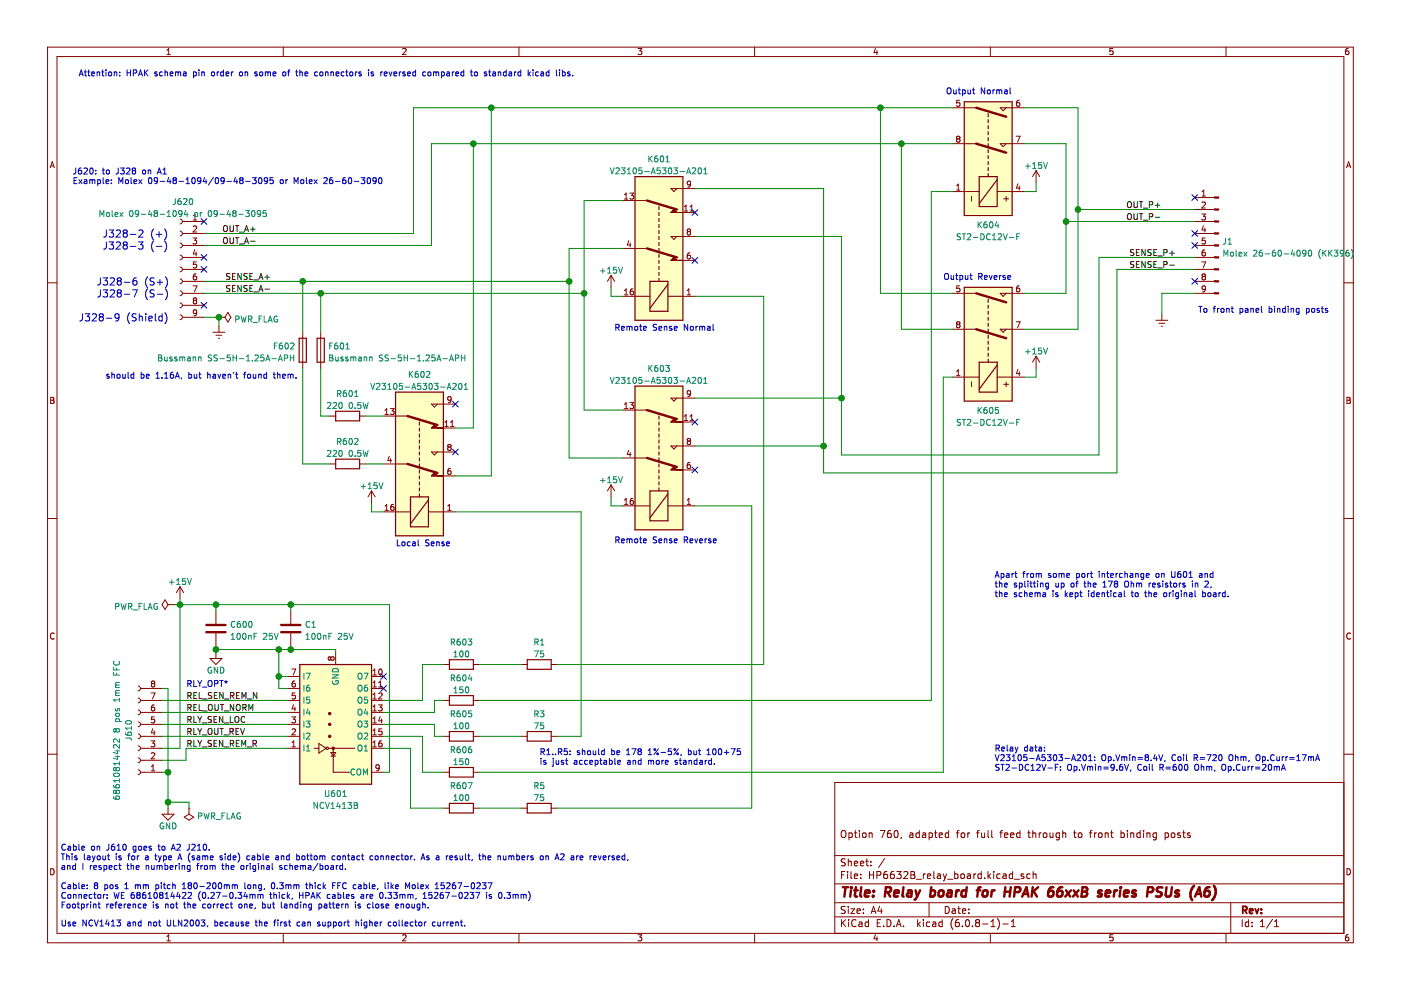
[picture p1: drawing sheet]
<svg xmlns="http://www.w3.org/2000/svg" width="297mm" height="210mm" viewBox="0 0 297 210" stroke-linecap="round" stroke-linejoin="round" font-family="sans-serif">
<path d="M.1 0h297v209.9h-297z" fill-rule="evenodd" fill="#fff" stroke="#fff" stroke-width=".21"/>
<g fill="none" stroke="#840000" stroke-width=".21">
<path d="M10.1 10h276.8v189.9h-276.8zM12.1 12h272.8v185.9h-272.8zM35.4 11.6h.7M35.4 10.7l.4-.4v1.3M60.1 10v2M85.4 10.4l.5-.1 .2 .4-.8 .9h.8M110 10v2M135.3 10.3h.8l-.5 .5 .4 .1v.6l-.2 .1-.5-.1M160 10v2M185.6 10.2l-.3 .9h.8M185.9 10.7v.9M210 10v2"/>
<path d="M236 10.3h-.7v.6l.6-.1 .1 .7-.2 .1-.5-.1M259.9 10v2M285.9 10.3h-.4l-.2 .3v.7l.2 .3 .4-.1v-.7h-.4l-.2 .2M10.6 35.6l.5-1.3 .4 1.3M10.8 35.2h.6M143.5 40l-.6 .6-.7-.6h5.1M146.4 38.9l-.2 .3-.4-.1v-.6l.4-.1 .2 .2v.8l-.2 .2-.4 .1M201.9 30.5h5.1M201.9 22.8h5.1M202.8 39.4l.4-.4v1.3M203.1 29.4l-.3-.2 .3-.3h.3l.1 .2-.2 .3M203.1 29.4l-.3 .3v.2l.3 .2h.3l.1-.2v-.2l-.2-.3"/>
<path d="M203.1 29.4h.2M203.5 21.3h-.6l-.1 .6 .6-.1 .1 .6-.2 .1-.5-.1M213.3 30.5l-.6 .6-.6-.6h5M213.3 22.8l-.6 .7-.6-.7h5M215.4 28.9h.9l-.6 1.2M215.8 39l-.3 .9h.8M216.1 39.5v.8M216.1 21.3h-.4l-.1 .3-.1 .7 .2 .2 .5-.1-.1-.6-.4-.1-.2 .3M219.7 36.2l.7 1.2M219.7 36.2v2.5M219.7 36.2l-.8 1.2M285.5 35.6l.4-1.3 .5 1.3"/>
<path d="M285.6 35.2h.6M10.1 60h2M38.2 59.1a.51 .51 0 0 1 .5 .6 .51 .51 0 0 1-.5 .5M38.2 56.6a.51 .51 0 0 1 .5 .5 .51 .51 0 0 1-.5 .5M38.2 54.1a.51 .51 0 0 1 .5 .5 .51 .51 0 0 1-.5 .5M38.2 51.5a.51 .51 0 0 1 .5 .5 .51 .51 0 0 1-.5 .5M38.2 49a.51 .51 0 0 1 .5 .5 .51 .51 0 0 1-.5 .5M38.2 46.5a.51 .51 0 0 1 .5 .5 .51 .51 0 0 1-.5 .5M38.7 59.7h4.5M38.7 57.1h4.5M38.7 54.6h4.5M38.7 52h4.5"/>
<path d="M38.7 49.5h4.5M38.7 47h4.5M40.9 50.5h.8l-.4 .4 .3 .2v.5l-.1 .1-.6-.1M41 46.6h.7M41 45.7l.3-.3v1.2M41 48l.5-.1 .2 .4-.8 .9h.8M41.3 52.9l-.3 .9h.8M41.6 58.1h-.4l-.2 .3v.7l.2 .2 .4-.1v-.6h-.4l-.2 .2M41.6 53.4v.9M41.6 55.5h-.6v.6h.6v.6l-.1 .1-.5-.1M129.6 58.4l-.8 1.3M129.6 58.4v2.5"/>
<path d="M129.6 58.4l.7 1.3M132.1 52.7h5.1M132.1 42.5h5.1M132.4 42.2h.7M132.4 41.3l.4-.4v1.3M133.3 51l-.3 .9h.8M133.5 40.9h.8l-.4 .5 .4 .1v.6l-.2 .1-.6-.1M133.6 51.5v.9M143.5 55.2l-.6-.6-.7 .6h5.1M143.5 50.1l-.6 .7-.7-.7h5.1M143.5 45.1l-.6-.7-.7 .7h5.1M145.1 44.7h.7"/>
<path d="M145.1 43.8l.4-.3v1.2M145.9 49.1l-.2 .2v.3l.2 .2h.3l.2-.2v-.4l-.2-.1M145.9 49.1l-.2-.2 .2-.3h.3l.2 .2-.2 .3M145.9 49.1h.3M146.3 53.6l-.4 .1-.1 .2-.1 .8 .2 .2 .5-.1-.1-.6-.4-.1-.2 .3M146.3 44.7h.7M146.3 43.8l.4-.3v1.2M201.9 40.6h5.7M202.8 40.3h.7M206 41.6v1M211.4 40.6h5.7M212.8 42.1h1"/>
<path d="M213.3 41.6v1M253.3 59.7h4.2M253.3 57.1h4.2M253.3 54.6h4.2M253.3 52h4.2M253.3 49.5h4.2M253.3 47h4.2M253.3 44.4h4.2M253.3 41.9h4.2M254.8 45.4h.8l-.4 .5 .3 .1v.5l-.2 .1-.5-.1M254.8 55.5h.8l-.5 1.3M254.9 41.6h.7"/>
<path d="M254.9 40.7l.3-.4v1.3M254.9 43l.4-.2 .3 .4-.8 .9h.8M255.1 58.6l-.2-.2 .2-.3h.2l.3 .2-.3 .3M255.1 58.6l-.2 .3v.2l.2 .2h.2l.3-.2-.1-.4-.2-.1M255.1 58.6h.2M255.2 47.9l-.3 .9h.7M255.5 53l-.4 .1-.2 .2v.7l.2 .3 .4-.2v-.6h-.4l-.2 .2M255.5 48.3v.9M255.5 50.5h-.6v.6l.6-.1v.6l-.2 .1-.4-.1M284.9 60h2M38.2 66.8a.51 .51 0 0 1 .5 .5 .51 .51 0 0 1-.5 .5M38.2 64.2a.51 .51 0 0 1 .5 .5 .51 .51 0 0 1-.5 .5"/>
<path d="M38.2 61.7a.51 .51 0 0 1 .5 .5 .51 .51 0 0 1-.5 .5M38.7 62.2h4.5M38.7 67.3h4.5M38.7 64.7h4.5M40.9 60.6h.9l-.6 1.3M41.2 63.7l-.2-.2 .2-.4h.3l.2 .3-.2 .3M41.2 63.7l-.2 .2v.3l.2 .2h.3l.2-.2v-.3l-.2-.2M41.2 63.7h.3M41.7 66.2l-.2 .3-.4-.1-.1-.6 .5-.1 .2 .2-.1 .8-.1 .2-.4 .1M45.1 70.4h2.6M45.8 71.1h1.3M46.3 71.7h.2"/>
<path d="M46.4 67.3h.1M46.4 69.2v1.2M46.4 67.3h1.3M48.3 66.3l.7 1-.7 1-.6-1zM64.2 70.4v7.7M68 70.4v7.7M132.1 62.8h5.7M132.4 62.5h.7M132.4 61.6l.4-.4v1.3M134.2 61.2l-.4 .1-.1 .2-.1 .8 .2 .2 .5-.1-.1-.6-.4-.1-.2 .3M141.6 62.8h5.7M145.7 62.5h.7"/>
<path d="M145.7 61.6l.4-.4v1.3M201.9 69.8h5.1M201.9 62.2h5.1M201.9 80h5.7M202.8 79.7h.7M202.8 78.7l.4-.3v1.3M203.1 68.8l-.3-.3 .3-.3h.2l.2 .3-.2 .3M203.1 68.8l-.3 .2v.3l.3 .2h.2l.2-.2v-.3l-.2-.2M203.1 68.8h.2M203.5 60.6h-.6l-.1 .6h.6l.1 .6-.2 .1-.5-.1M211.4 80h5.7M213.3 69.8l-.6 .6-.6-.6h5"/>
<path d="M213.3 62.2l-.6 .6-.6-.6h5M215.4 68.2h.9l-.6 1.3M215.8 78.3l-.3 .9h.8M216.1 78.8v.9M216.1 60.6l-.4 .1-.1 .2-.1 .7 .2 .3 .5-.1-.1-.6-.4-.1-.2 .2M219.7 75.5v2.6M219.7 75.5l.7 1.3M219.7 75.5l-.8 1.3M245.1 67.9h2.5M245.7 68.5h1.3M246.2 69.2h.3M246.3 66.6v1.3"/>
<path d="M253.3 62.2h4.2M255.6 61.2l-.3 .2-.3-.1-.1-.6 .4-.1 .3 .3-.1 .7-.2 .2-.3 .1M10.7 84.2h.5l.2 .3-.2 .4 .2 .1 .1 .3-.3 .2h-.5zM10.7 84.9h.5M69.9 98.4h1.3M69.9 88.2h1.3M76.2 98.4h1.3M76.2 88.2h1.3M81.3 98.4h5.1M81.3 88.2h5.1M81.6 87.9h.7M81.6 87l.4-.4v1.3"/>
<path d="M82.5 96.7l-.3 .9h.8M82.8 86.6h.8l-.5 .5 .4 .1v.6l-.2 .1-.5-.1M82.8 97.2v.9M92.7 95.8l-.6 .7-.6-.7h5.1M92.7 90.8l-.6-.7-.6 .7h5.1M92.7 85.7l-.6 .6-.6-.6h5.1M94.3 90.4h.7M94.3 89.5l.4-.3v1.2M95.2 94.8l-.3-.3 .3-.3 .3 .1 .1 .2-.2 .3M95.2 94.8l-.3 .2v.3l.3 .2h.2l.2-.2v-.4l-.2-.1M95.2 94.8h.2M95.5 99.3l-.3 .1-.2 .2-.1 .8 .3 .2 .4-.1-.1-.6-.3-.1-.3 .2"/>
<path d="M95.5 90.4h.8M95.5 89.5l.4-.3v1.2M95.6 84.6l-.2 .3-.4-.1v-.6l.4-.1 .2 .2v.8l-.2 .2-.4 .1M132.1 97.1h5.1M132.1 86.9h5.1M132.4 85.7l.4-.3v1.2M132.4 86.6h.7M133.3 95.5l-.3 .9h.8M133.5 85.4h.8l-.4 .4 .4 .2v.5l-.2 .1-.6-.1M133.6 95.9v.9M143.5 99.6l-.6-.6-.7 .6h5.1M143.5 94.6l-.6 .6-.7-.6h5.1"/>
<path d="M143.5 89.5l-.6-.7-.7 .7h5.1M143.5 84.4l-.6 .6-.7-.6h5.1M145.1 88.3l.4-.4v1.3M145.1 89.2h.7M145.9 93.5l-.2-.2 .2-.3h.3l.2 .2-.2 .3M145.9 93.5l-.2 .3v.2l.2 .2h.3l.2-.2v-.4l-.2-.1M145.9 93.5h.3M146.3 88.3l.4-.4v1.3M146.3 98.1h-.4l-.1 .3-.1 .7 .2 .2 .5-.1-.1-.6-.4-.1-.2 .3M146.3 89.2h.7M146.4 83.4l-.2 .2-.4-.1v-.6l.4-.1 .2 .3v.7l-.2 .2-.4 .1M206 81v1"/>
<path d="M212.8 81.5h1M213.3 81v1M285.6 84.2h.4l.3 .3-.3 .4 .3 .1v.3l-.2 .2h-.5zM285.6 84.9h.4M10.1 109.9h2M78.8 104.1l-.8 1.3M78.8 104.1v2.5M78.8 104.1l.7 1.3M81.3 108.5h5.7M81.6 107.3l.4-.4v1.3M81.6 108.2h.7M83.4 106.9l-.3 .1-.2 .2-.1 .8 .3 .2 .4-.1-.1-.6-.3-.1-.3 .3"/>
<path d="M90.8 108.5h5.8M92.7 100.9l-.6-.6-.6 .6h5.1M94.9 108.2h.7M94.9 107.3l.4-.4v1.3M129.6 102.8v2.6M129.6 102.8l-.8 1.3M129.6 102.8l.7 1.3M132.1 107.3h5.7M132.4 106l.4-.3v1.2M132.4 106.9h.7M134.2 105.7h-.4l-.1 .3-.1 .7 .2 .2 .5-.1-.1-.6h-.4l-.2 .2M141.6 107.3h5.7"/>
<path d="M145.7 106l.4-.3v1.2M145.7 106.9h.7M284.9 109.9h2M11.5 134.3a.58 .58 0 0 0-.8 .6 .58 .58 0 0 0 .8 .5M35 127.2l.6 1-.6 1-.6-1zM35.6 128.2h1.3M36.9 128.2h.1M38.2 124.4l-.8 1.3M38.2 124.4v2.5M38.2 124.4l.7 1.3M44.5 139.6h2.6l-1.3 1.3zM45.8 129.5v2.8"/>
<path d="M45.8 134.3v2.8M45.8 138.4v1.2M61.6 129.5v2.8M61.6 134.3v2.8M70.1 139.5l-.2-.2-.3 .2v.4l.2 .1 .3-.3M70.1 139.5l.3-.2h.2l.3 .2-.1 .4-.2 .1-.4-.1-.1-.2M70.1 139.5v.2M71.2 138.4v2.5M286.3 134.3a.58 .58 0 0 0-.8 .6 .58 .58 0 0 0 .8 .5M10.1 159.9h2M29.3 145.5a.51 .51 0 0 1 .5 .5 .51 .51 0 0 1-.5 .5M29.3 148a.51 .51 0 0 1 .5 .5 .51 .51 0 0 1-.5 .5"/>
<path d="M29.3 150.5a.51 .51 0 0 1 .5 .5 .51 .51 0 0 1-.5 .6M29.3 153.1a.51 .51 0 0 1 .5 .5 .51 .51 0 0 1-.5 .5M29.3 155.6a.51 .51 0 0 1 .5 .5 .51 .51 0 0 1-.5 .5M29.3 158.2a.51 .51 0 0 1 .5 .5 .51 .51 0 0 1-.5 .5M29.8 156.1h4.6M29.8 148.5h4.6M29.8 146h4.6M29.8 151h4.6M29.8 153.6h4.6M29.8 158.7h4.6M32 157.1h.8l-.4 .5 .4 .1v.5l-.2 .1-.6-.1M32 146.9h.9l-.6 1.3"/>
<path d="M32.1 159.7l.5-.1 .2 .4-.8 .9h.8M32.3 144.9l-.2 .3v.2l.2 .3h.3l.2-.3v-.2l-.2-.3M32.3 144.9l-.2-.2 .2-.3h.3l.2 .2-.2 .3M32.3 144.9h.3M32.4 154.5l-.3 .9h.8M32.7 149.5h-.4l-.1 .3-.1 .7 .2 .2 .5-.1-.1-.6-.4-.1-.2 .3M32.7 155v.8M32.8 152h-.6l-.1 .6 .6-.1 .1 .6-.2 .2-.5-.2M61 156.1h2.6M61 148.5h2.6M61 146h2.6M61 151h2.6"/>
<path d="M61 153.6h2.6M61 158.7h2.6M61 143.4h2.6M61.9 152h.7l-.4 .5 .4 .1v.5l-.2 .2-.5-.2M61.9 141.8h.8l-.5 1.3M61.9 158.3h.7M61.9 157.4l.4-.3v1.2M61.9 154.7l.5-.2 .2 .4-.7 .9h.7M62.2 149.4l-.3 .9h.8M62.5 144.4h-.3l-.2 .3-.1 .7 .3 .3 .4-.2-.1-.6h-.3l-.3 .2M62.5 149.9v.8M62.6 146.9h-.6l-.1 .6h.6l.1 .6-.2 .1-.5-.1"/>
<path d="M66.6 158.7h1M67.6 157.6l1.5 1.1-1.5 1zM69.1 158.7l.3-.3 .2 .3M69.1 158.7l.3 .2 .2-.2M69.6 158.7h5.6M70.2 159.5h1l-.5 .8zM70.7 158.7v5h3.4M78.8 156.1h2.5M78.8 148.5h2.5M78.8 146h2.5M78.8 151h2.5M78.8 153.6h2.5"/>
<path d="M78.8 158.7h2.5M78.8 143.4h2.5M79.1 158.3h.7M79.1 153.3h.7M79.1 150.7h.7M79.1 145.7h.7M79.1 143.1h.7M79.1 142.2l.3-.4v1.3M79.1 144.7l.3-.3v1.3M79.1 147.3l.3-.4v1.3M79.1 149.8l.3-.3v1.2M79.1 152.4l.3-.4v1.3"/>
<path d="M79.1 154.9l.3-.4v1.3M79.1 157.4l.3-.3v1.2M79.1 148.2h.7M79.1 155.8h.7M80.2 149.5h.8l-.4 .4 .4 .2v.5l-.2 .1-.6-.1M80.3 147l.5-.1 .2 .4-.8 .9h.8M80.3 145.7h.7M80.3 144.7l.4-.3v1.3M80.4 142l.2-.2a.68 .68 0 0 1 .4 .7 .68 .68 0 0 1-.4 .6l-.3-.5zM80.6 151.9l-.3 .9h.8M80.9 157.1h-.4l-.1 .3-.1 .7 .2 .2 .5-.1-.1-.6h-.4l-.2 .2M80.9 152.4v.9"/>
<path d="M81 154.5h-.6l-.1 .6h.6l.1 .6-.2 .1-.5-.1M94 140.9h1.3M94 156.1h1.3M94 148.5h1.3M100.4 140.9h1.2M100.4 156.1h1.2M100.4 148.5h1.2M110.5 140.9h1.3M110.5 156.1h1.3M116.9 140.9h1.2M116.9 156.1h1.2M284.9 159.9h2"/>
<path d="M29.3 160.7a.51 .51 0 0 1 .5 .5 .51 .51 0 0 1-.5 .5M29.3 163.2a.51 .51 0 0 1 .5 .5 .51 .51 0 0 1-.5 .5M29.8 163.7h4.6M29.8 161.2h4.6M32.1 162.5l.4-.3v1.2M32.1 163.4h.7M34.4 172.6h2.5l-1.3 1.3zM35.6 171.4v1.2M39.1 173.3l1-.7 1 .7-1 .6zM40.1 171.4h.1M40.1 171.4v1.2M70.2 160.3h1"/>
<path d="M78.8 163.7h2.5M80.4 162.7l-.2 .2h-.4v-.6l.4-.1 .2 .2v.7l-.2 .3h-.4M94 163.7h1.3M94 171.4h1.3M100.4 163.7h1.2M100.4 171.4h1.2M110.5 171.4h1.3M116.9 171.4h1.2M178.4 176.3l.3-.2a.5 .5 0 0 1 .7 .5v.5a.5 .5 0 0 1-.5 .5 .5 .5 0 0 1-.5-.5zM180 176.7l.4-.1 .3 .3-.1 .6h-.6M180 176.6v1.5M181.1 176.6h.6"/>
<path d="M181.3 176.1v1.3l.4 .2M182.2 176.1v.1M182.2 176.6v1M182.9 176.7l.2-.1 .5 .1v.6l-.1 .2-.4 .1-.2-.2zM184.3 176.7l.2-.1 .3 .1 .1 .9M184.3 176.6v1M186.6 176.1h1l-.6 1.5M188.8 176.1l-.4 .1a1.01 1.01 0 0 0 0 1.4l.5-.2 .1-.5-.3-.2h-.4l-.2 .2M189.7 176.2l.2-.1a.8 .8 0 0 1 .5 .7 .8 .8 0 0 1-.5 .8l-.3-.6zM191.1 177.5l-.1 .3M192.9 176.7h.6l.1 .9M193.6 176.9l-.5 .1-.3 .2 .3 .4 .5-.1"/>
<path d="M194.9 176.7l-.4-.1-.3 .3 .1 .6h.6M194.9 176.1v1.5M195.6 176.7h.6l.1 .9M196.3 176.9l-.5 .1-.2 .2 .2 .4 .5-.1M197 176.7l.4-.1 .3 .3-.1 .6h-.6M197 176.6v1.5M198.1 176.6h.6M198.3 176.1v1.3l.4 .2M199.1 177.1l.7-.2v-.2l-.5-.1-.2 .2 .1 .7h.6M201.1 176.7l-.4-.1-.3 .3 .2 .6h.5M201.1 176.1v1.5M202.8 176.6h.5"/>
<path d="M203.3 176.1l-.3 .2v1.3M203.8 176.7l.3-.1 .4 .1 .1 .6-.2 .2-.3 .1-.3-.2zM205.2 176.6v1M205.6 176.6l-.4 .3M207 176.6h.6M207.6 176.1l-.3 .2v1.3M208.1 176.6l.1 .9 .3 .1 .3-.2M208.8 176.6v1M209.5 176.1v1.3l.2 .2M210.3 176.1v1.3l.2 .2M212 176.6h.5M212.5 176.1l-.3 .2v1.3"/>
<path d="M213 177.1l.7-.2-.1-.2-.4-.1-.2 .2v.7h.6M214.3 177.1l.7-.2-.1-.2-.4-.1-.2 .2v.7h.6M216.3 176.7l-.5-.1-.3 .3 .2 .6h.6M216.3 176.1v1.5M217.9 176.6h.6M218.1 176.1v1.3l.4 .2M219 176.7l.2-.1 .3 .1 .1 .9M219 176.1v1.5M220.3 176.6v1M220.8 176.6l-.5 .3M221.3 176.7l.2-.1 .4 .1 .1 .6-.2 .2-.3 .1-.2-.2zM222.6 176.6l.1 .9 .3 .1 .3-.2"/>
<path d="M223.3 176.6v1M224.6 176.7l-.4-.1-.3 .3 .1 .6h.6M224.6 176.6v1.2l-.3 .3-.3-.1M225.3 176.7l.2-.1 .4 .1 .1 .9M225.3 176.1v1.5M227.6 176.6h.6M227.8 176.1v1.3l.4 .2M228.7 176.7l.2-.1 .4 .1 .1 .6-.1 .2-.4 .1-.2-.2zM231 176.6h.5M231.5 176.1l-.3 .2v1.3M232 176.6v1M232.5 176.6l-.5 .3"/>
<path d="M233 176.7l.2-.1 .4 .1 .1 .6-.2 .2-.3 .1-.2-.2zM234.3 176.7l.2-.1 .4 .1 .1 .9M234.3 176.6v1M235.5 176.6h.5M235.7 176.1v1.3l.3 .2M237.7 176.7l.4-.1 .3 .3-.2 .6h-.5M237.7 176.1v1.5M239 176.1v.1M239 176.6v1M239.7 176.7l.3-.1 .3 .1 .1 .9M239.7 176.6v1M241.7 176.7l-.4-.1-.3 .3 .2 .6h.5"/>
<path d="M241.7 176.1v1.5M242.5 176.1v.1M242.5 176.6v1M243.2 176.7l.2-.1 .3 .1 .1 .9M243.2 176.6v1M245.2 176.6v1.2l-.3 .3-.4-.1M245.2 176.7l-.5-.1-.2 .3 .1 .6h.6M247 176.7l.5-.1 .2 .3-.1 .6h-.6M247 176.6v1.5M248.4 176.7l.2-.1 .4 .1 .1 .6-.1 .2-.4 .1-.2-.2zM250.2 176.7l-.3-.1-.2 .2v.2l.5 .2v.3h-.5M250.7 176.6h.6"/>
<path d="M251 176.1v1.3l.3 .2M252.3 176.7l-.3-.1-.3 .2 .1 .2 .5 .2v.3h-.6M284.9 165.9h-107.9v32M10.7 184.2a.66 .66 0 0 1 .8 .6 .66 .66 0 0 1-.8 .7zM35.4 198.6l.4-.4v1.3M35.4 199.5h.7M60.1 197.9v2M85.4 198.3l.5-.1 .2 .4-.8 .9h.8M110 197.9v2M135.3 198.2h.8l-.5 .5 .4 .1v.6l-.2 .1-.5-.1M160 197.9v2M177 194.4h107.9"/>
<path d="M177 191.4h107.9M177 187.4h107.9M177 181.4h107.9M178.4 195v1.5M178.4 185.5h.5M178.6 195.6l.7 .9M179.1 184.8h-.7v1.5M179.2 192.2h-.6l-.2 .1v.4l.7 .3 .1 .4-.3 .3-.5-.1M179.2 182.2l-.6-.1-.2 .1v.5l.7 .2 .1 .4-.3 .3-.5-.1M179.3 195l-.9 .8M179.7 184.8v.1M179.7 185.3v1"/>
<path d="M179.9 182.1v1.5M179.9 192.2v.1M179.9 192.7v1M179.9 182.7l.2-.1 .3 .1 .1 .9M179.9 195v.1M179.9 195.5v1M180.4 192.7h.8l-.8 1h.8M180.4 184.8v1.3l.2 .2M181.1 185.8l.7-.2v-.2l-.5-.1-.2 .2 .1 .7h.6M181.1 183.1l.7-.2v-.2l-.5-.1-.2 .2 .1 .7h.6M181.5 195.1a.71 .71 0 0 0-1 .5 .71 .71 0 0 0 .7 .9l.3-.2M181.7 193.2l.7-.2-.1-.3h-.4l-.2 .2 .1 .7h.5"/>
<path d="M182.1 195.5h.6l.1 1M182.4 183.1l.7-.2v-.2l-.5-.1-.2 .2 .1 .7h.6M182.5 186.1v.2M182.5 185.4v.1M182.8 195.8l-.5 .1-.2 .2 .2 .4 .5-.1M183.1 192.7v.2M183.1 193.5v.2M183.6 182.6h.5M183.8 182.1v1.3l.3 .2M184.1 195.5h-.4l-.3 .3 .2 .6h.5M184.1 195v1.5M184.3 185.5h.9"/>
<path d="M184.3 184.8v1.5M184.6 183.4v.2M184.6 182.7v.1M184.7 193.7l.5-1.5 .5 1.5M184.8 193.2h.8M185.2 184.8v1.5M185.6 198.1l-.3 .9h.8M185.9 185.6l.7-.1 .2-.2-.1-.4-.8-.1v1.5M185.9 198.6v.9M186 195.7h.5M186.5 192.1l-.4 1.1h1M186.7 195h-.7v1.5h.7"/>
<path d="M186.8 192.7v1M187.3 196.3v.2M187.6 182l-1.3 1.9M188.1 184.8l-.5 .1a1.01 1.01 0 0 0 0 1.4l.5-.2 .1-.5-.3-.2h-.4l-.2 .2M188.1 195a.76 .76 0 0 1 .8 .7 .76 .76 0 0 1-.8 .8zM189.5 184.8l-.4 .1a1.01 1.01 0 0 0 0 1.4l.5-.2v-.5l-.3-.2h-.4l-.1 .2M189.6 196.3v.2M190.1 196.5l.5-1.5 .5 1.5M190.1 184.8h1l-.5 .6 .4 .1v.6l-.2 .2-.7-.2M190.2 196h.7M191.6 196.3v.2M191.6 184.9l.6-.1 .3 .4-.9 1.1h.9"/>
<path d="M193.1 185.5h.5M193.1 184.8h.5l.3 .3-.3 .4 .3 .1 .1 .4-.3 .3h-.6zM194.3 186.4h1.1M194.6 195v1.5M194.7 195.9l.4 .6M195.1 195.5l-.5 .5M195.8 185.3v1M195.8 195v.1M195.8 195.5v1M196.2 185.3l-.4 .3M196.6 185.8l.7-.2v-.2l-.5-.1-.2 .2 .1 .7h.6M197 191.4v3"/>
<path d="M197.1 195.5h-.4l-.3 .3 .2 .6h.5M197.8 195.5h.5l.1 1M198 184.8v1.3l.2 .2M198.4 195.8l-.5 .1-.2 .2 .2 .4 .5-.1M198.8 185.4h.5l.1 .9M199.4 185.6l-.5 .1-.2 .2 .2 .4 .5-.1M199.8 195.5h-.5l-.2 .3 .1 .6h.6M199.8 195v1.5M200 185.3l.3 1M200.3 186.3l-.3 .5M200.4 192.2a.76 .76 0 0 1 .9 .7 .76 .76 0 0 1-.9 .8zM200.7 185.3l-.4 1"/>
<path d="M200.9 186.4h1.2M201.9 192.7h.6l.1 1M202.1 194.8a1.72 1.72 0 0 0 0 2.2M202.4 185.4l.4-.1 .3 .3-.1 .6h-.6M202.4 184.8v1.5M202.6 193l-.5 .1-.3 .2 .3 .4 .5-.1M203.1 192.7h.5M203.3 192.2v1.3l.3 .2M203.3 195h-.5a1.01 1.01 0 0 0 0 1.5l.5-.2 .1-.5-.3-.3-.4 .1-.1 .2M203.8 185.4l.2-.1 .4 .1 .1 .6-.2 .2-.3 .1-.2-.2zM204.1 193.2l.7-.2-.1-.3h-.4l-.2 .2v.7h.6M204.1 196.3v.2"/>
<path d="M204.8 195.1l.3-.1a.8 .8 0 0 1 .5 .7 .8 .8 0 0 1-.5 .8l-.4-.6zM205.1 185.4h.6l.1 .9M205.4 193.5v.2M205.4 192.7v.2M205.8 185.6l-.5 .1-.2 .2 .2 .4 .5-.1M206.2 196.3v.2M206.5 185.3v1M206.9 185.3l-.4 .3M207.1 195.6l-.3 .3 .1 .4 .2 .2 .4-.1 .2-.2-.1-.4-.2-.2M207.1 195.6l-.3-.3 .3-.3h.3l.3 .3-.3 .3M207.1 195.6h.3M208 185.4l-.4-.1-.3 .3 .2 .6h.5"/>
<path d="M208 184.8v1.5M208.3 195.9h1.2M208.8 186.1v.2M209.5 184.8v1.5M209.6 185.7l.4 .6M210 197.9v2M210 185.3l-.5 .6M210.1 196.5h.9M210.1 195.4l.4-.4v1.5M210.7 184.8v.1M210.7 185.3v1M211.5 194.8a1.72 1.72 0 0 1 0 2.2"/>
<path d="M212 185.4l-.4-.1-.3 .3 .2 .6h.5M212.6 195.9h1.2M212.7 185.4h.6v.9M213.3 185.6l-.5 .1-.2 .2 .2 .4 .5-.1M214.4 196.5h.9M214.4 195.4l.4-.4v1.5M214.7 185.4l-.4-.1-.3 .3 .1 .6h.6M214.7 184.8v1.5M215 186.4h1.2M217 185.4l-.3-.1-.2 .2v.2l.5 .2v.3h-.5M218.4 185.4l-.4-.1-.3 .3 .1 .6h.6M219 185.4l.3-.1 .3 .1 .1 .9"/>
<path d="M219 184.8v1.5M236 198.2h-.7v.6l.6-.1 .1 .7-.2 .1-.5-.1M259.9 197.9v2M260.9 191.4v6.5M263.4 195v1.5M264.7 195.5h-.4l-.3 .3 .2 .6h.5M264.7 195v1.5M265.4 196.3v.2M265.4 195.5v.2M267.2 196.5h.9M267.2 195.4l.5-.4v1.5M269.8 194.9l-1.3 1.9"/>
<path d="M270.2 196.5h.9M270.2 195.4l.5-.4v1.5M285.6 184.2a.66 .66 0 0 1 .7 .6 .66 .66 0 0 1-.7 .7zM285.9 198.2h-.4l-.2 .3v.7l.2 .3 .4-.1v-.7h-.4l-.2 .2"/>
</g>
<path d="M263.5 193l.7-.1 .2-.2-.1-.4-.8-.1v1.5M263.9 193l.5 .7M264.9 193.2l.7-.2v-.3h-.5l-.2 .2 .1 .7h.6M266.1 192.7l.4 1 .3-1M267.4 193.5v.2M267.4 192.7v.2" fill="none" stroke="#840000" stroke-width=".39"/>
<g fill="none" stroke="#840000" stroke-width=".52">
<path d="M178.7 188.1h1.1M179.3 188.1l-.3 2M180.4 188.8l-.1 1.3M180.5 188.1v.2M181.1 188.8h.8M181.5 188.1l-.3 1.7 .1 .2 .4 .1M182.6 188.1l-.2 1.7 .2 .3M183.4 189.4l1-.2-.1-.3-.5-.1-.4 .3v.9h.8M185.1 189.9v.2M185.3 188.9l-.1 .2M187.7 189.2h.8l.3-.2a.51 .51 0 0 0-.2-.9h-.8l-.2 2M188.2 189.2l.5 .9"/>
<path d="M189.6 189.4l1-.2-.1-.3-.6-.1-.3 .3v.9h.8M191.6 188.1l-.3 1.7 .3 .3M192.5 188.9h.8l-.1 1.2M193.3 189.2l-.7 .1a.4 .4 0 0 0-.3 .4 .4 .4 0 0 0 .2 .4l.7-.1M194.1 188.8l.3 1.3M194.4 190.1l-.2 .5-.3 .2M195.1 188.8l-.7 1.3M197.4 188.9h.7l.2 .3-.1 .5a.66 .66 0 0 1-1 .3M197.5 188.1l-.3 2M199.2 189l.1-.1a.5 .5 0 0 1 .8 .3l-.1 .5-.2 .3a.5 .5 0 0 1-.8-.3zM201 188.9h.7v1.2M201.8 189.2l-.7 .1a.4 .4 0 0 0-.3 .4 .4 .4 0 0 0 .2 .4l.7-.1"/>
<path d="M202.8 188.8l-.2 1.3M203.4 188.8l-.4 .1-.3 .3M204.9 188.9a.66 .66 0 0 0-1 .3l-.1 .5 .2 .3h.7M205 188.1l-.3 2M207.1 188.8h.7M207.9 188.1l-.4 .1-.1 .2-.2 1.7M208.5 189l.1-.1a.5 .5 0 0 1 .8 .3l-.1 .5-.2 .3a.5 .5 0 0 1-.8-.3zM210.3 188.8l-.2 1.3M210.9 188.8l-.4 .1-.2 .3M213 189.1h1.2M213.2 188.1l-.3 2M214.3 188.1l-.2 2"/>
<path d="M215.1 189.2h.8l.3-.2a.51 .51 0 0 0-.2-.9h-.7l-.3 2M216.7 190.1l.9-2 .4 2M217 189.5h.9M219 188.1l-.3 2M219.1 189l.8 1.1M220.1 188.1l-1.3 1.1M223.3 188.1a.91 .91 0 0 0-1 .9l-.1 .7 .1 .3a.66 .66 0 0 0 1-.3l.1-.5-.2-.2a.66 .66 0 0 0-1 .2M225.2 188.1a.91 .91 0 0 0-1 .9l-.1 .7 .1 .3a.66 .66 0 0 0 1-.3l.1-.5-.2-.2a.66 .66 0 0 0-.9 .2M226 188.8l.9 1.3M227.1 188.8l-1.2 1.3M227.6 188.8l.9 1.3M228.7 188.8l-1.2 1.3"/>
<path d="M229.4 189.1h.7M229.5 188.1h.7l.3 .2v.4l-.4 .4 .3 .1a.58 .58 0 0 1-.4 .9h-.7zM233.6 188.9a.49 .49 0 0 0-.8 .3l.1 .1 .5 .1 .2 .3-.3 .4-.6-.1M234.4 189.4l1-.2-.1-.3-.5-.1-.3 .3-.1 .9h.8M236.3 188.8l-.2 1.3M236.9 188.8l-.4 .1-.2 .3M237.5 188.8l-.1 1.3M237.6 188.1v.2M238.3 189.4l1-.2-.1-.3-.5-.1-.3 .3-.1 .9h.8M240.9 188.9a.49 .49 0 0 0-.8 .3v.1l.7 .2v.3l-.3 .3-.5-.1M243.3 189.2h.8l.3-.2a.51 .51 0 0 0-.2-.9h-.8l-.2 2M246.5 188.2a.85 .85 0 0 0-1.1 .1l-.1 .6 .9 .4v.6a.85 .85 0 0 1-1.1 .1"/>
<path d="M247.3 188.1l-.2 1.6 .2 .3a.66 .66 0 0 0 1-.3l.2-1.6M250 188.9a.49 .49 0 0 0-.8 .3l.1 .1 .4 .1 .3 .3-.4 .4-.5-.1M253.2 187.8a2.35 2.35 0 0 0-.4 3.1M253.4 190.1l.9-2 .4 2M253.6 189.5h1M256.5 188.1a.91 .91 0 0 0-1.1 .9l-.1 .7 .2 .3a.66 .66 0 0 0 1-.3v-.5l-.1-.2a.66 .66 0 0 0-1 .2M257.4 187.8a2.32 2.32 0 0 1-.4 3.1"/>
</g>
<g fill="none" stroke="#008484" stroke-width=".21">
<path d="M129.4 35.6l.4 1.3 .4-1.3M130.6 35.7l.5-.1 .2 .3-.8 1h.8M131.7 35.6h.8l-.4 .5 .4 .1v.5l-.2 .2-.6-.2M133 36.9h.7M133 35.9l.4-.3v1.3M134.4 35.6h.1a.68 .68 0 0 1 .5 .6 .68 .68 0 0 1-.5 .7 .84 .84 0 0 1-.1-1.3zM136.1 35.6h-.6l-.1 .6 .6-.1 .1 .6-.2 .2-.5-.2M136.7 36.4h1M137.6 33.1v1.2M137.7 33.6l.6 .7M138.1 36.9l.4-1.3 .4 1.3M138.2 36.5h.6"/>
<path d="M138.3 33.1l-.7 .7M139.4 33.1h-.4l-.2 .3v.7l.2 .2 .4-.1v-.6l-.4-.1-.2 .3M140 35.6h-.7v.6l.6-.1 .1 .6-.2 .2-.5-.2M140.1 33.2l.2-.1a.68 .68 0 0 1 .4 .6 .68 .68 0 0 1-.4 .6l-.3-.5zM140.4 35.6h.8l-.4 .5 .4 .1v.5l-.2 .2-.6-.2M141.2 34.3h.7M141.2 33.4l.4-.3v1.2M141.8 35.7l.2-.1a.68 .68 0 0 1 .4 .6 .68 .68 0 0 1-.4 .7l-.3-.5zM142.9 35.6h.7l-.4 .5 .4 .1v.5l-.2 .2-.5-.2M144.2 36.4h.9M145.6 36.9l.4-1.3 .4 1.3M145.7 36.5h.6"/>
<path d="M146.8 35.7l.5-.1 .2 .3-.8 1h.8M148.1 35.7l.2-.1a.68 .68 0 0 1 .4 .6 .68 .68 0 0 1-.4 .7l-.3-.5zM149.2 36.9h.7M149.2 35.9l.4-.3v1.3M217.4 35.2h1M217.9 34.7v1M218.9 35.7h.8M218.9 34.8l.4-.4v1.3M220.8 34.4h-.6v.6h.6v.6l-.2 .1-.4-.1M221.2 34.4l.5 1.3 .4-1.3M21.2 45.9v-1.3l.4 1 .4-1v1.3M22.7 45.1h.3l.2 .2v.4l-.2 .2-.4-.2z"/>
<path d="M23.8 44.6v1.1l.2 .2M24.4 45.5l.6-.1-.1-.3h-.3l-.2 .2v.6h.5M25.4 45.1l.7 .8M26.1 45.1l-.7 .8M27.6 44.8l.2-.2a.68 .68 0 0 1 .4 .7 .68 .68 0 0 1-.4 .6l-.3-.5zM29.4 45.2l-.2 .2h-.4l-.1-.6 .5-.2 .2 .3-.1 .7-.1 .3h-.4M29.9 45.4h1M31.8 44.6l-.3 .9h.7M32.1 45.1v.8M32.9 45.2l-.2-.2 .2-.4h.2l.3 .3-.3 .3M32.9 45.2l-.2 .2v.3l.2 .2h.4l.1-.2-.1-.4-.2-.1M32.9 45.2h.2"/>
<path d="M33.9 45.4h1M35.4 45l.4-.4v1.3M35.4 45.9h.8M36.8 44.8l.2-.2a.68 .68 0 0 1 .4 .7 .68 .68 0 0 1-.4 .6l-.3-.5zM37.2 42.1l-.1 1.1-.4 .2M38.3 42.1l-.3 .1-.2 .2-.1 .7 .3 .3 .4-.1-.1-.6-.3-.1-.3 .2M38.6 45.2l-.3 .2h-.3l-.1-.6 .4-.2 .3 .3-.1 .7-.2 .3h-.3M38.9 42.2l.5-.1 .2 .4-.7 .9h.7M39.4 44.6l-.3 .9h.8M39.7 45.1v.8M40.3 42.2l.1-.1a.68 .68 0 0 1 .5 .6 .68 .68 0 0 1-.5 .7l-.3-.5zM41.3 45.2l.2-.1 .4 .1-.1 .7-.5-.1z"/>
<path d="M42.5 45.1v.8M42.8 45.1l-.3 .2M44.3 44.8l.2-.2a.68 .68 0 0 1 .4 .7 .68 .68 0 0 1-.4 .6l-.3-.5zM46.1 45.2l-.3 .2h-.3l-.1-.6 .4-.2 .3 .3-.1 .7-.2 .3h-.3M46.6 45.4h1M48.4 44.6l-.3 .9h.8M48.7 45.1v.8M49.6 45.2l-.3-.2 .3-.4h.2l.3 .3-.3 .3M49.6 45.2l-.3 .2v.3l.3 .2h.2l.3-.2-.1-.4-.2-.1M49.6 45.2h.2M50.6 45.4h1M52.1 44.6h.8l-.5 .5 .4 .2v.5l-.2 .1-.5-.1"/>
<path d="M53.5 44.8l.1-.2a.68 .68 0 0 1 .5 .7 .68 .68 0 0 1-.5 .6l-.3-.5zM55.3 45.2l-.3 .2h-.3l-.1-.6 .4-.2 .3 .3-.1 .7-.2 .3h-.3M56.4 44.6h-.6v.7l.6-.1v.6l-.2 .1-.4-.1M127.3 57.4h1M127.8 57v.9M128.8 57.9h.8M128.8 57l.4-.3v1.2M130.7 56.7h-.6l-.1 .6 .6-.1 .1 .6-.2 .1-.5-.1M131.1 56.7l.4 1.2 .5-1.2M203.7 49.6l-.7 .1v.3l.5 .3 .2 .3-.3 .2h-.5M204 49.6h.7M204.4 49.6v1.2"/>
<path d="M205.1 49.7l.5-.1 .2 .3-.8 .9h.8M206.4 50.3h.9M207.4 47v1.3M207.6 47.6l.5 .7M207.9 49.6a.64 .64 0 0 1 .8 .6 .64 .64 0 0 1-.8 .6zM208.1 47l-.7 .8M209.2 47l-.4 .1-.2 .2v.8l.2 .2 .4-.1v-.6l-.4-.1-.2 .3M209.9 47.1l.2-.1a.68 .68 0 0 1 .4 .7 .68 .68 0 0 1-.4 .6l-.3-.5zM209.9 49.7a.56 .56 0 0 0-.8 .5 .56 .56 0 0 0 .8 .5M210.4 49.9l.4-.3v1.2M210.4 50.8h.8M211.3 47l-.3 .9h.8"/>
<path d="M211.6 47.5v.8M211.6 49.7l.5-.1 .3 .3-.8 .9h.8M212.7 49.6l.4 1.2 .5-1.2M214 50.3h1M215.6 50.2h.4M216.2 49.6h-.6v1.2M259.5 54.3v-1.3l.4 1 .4-1v1.3M259.8 50.5v1.1l-.4 .2M260.4 50.9l.3-.4v1.3M260.4 51.8h.7M260.9 53.6l.2-.1 .4 .1-.1 .7-.5-.1zM262.1 53v1.1l.2 .2"/>
<path d="M262.7 53.9l.6-.1-.1-.3h-.3l-.2 .2v.6h.5M263.7 53.5l.7 .8M264.4 53.5l-.7 .8M265.8 53.2l.4-.2 .3 .4-.8 .9h.8M267.6 53l-.4 .1-.2 .2v.8l.2 .2 .4-.1v-.6l-.4-.1-.2 .3M268.2 53.8h1M270.4 53l-.4 .1-.2 .2v.8l.2 .2 .4-.1v-.6l-.4-.1-.2 .3M271.1 53.2l.2-.2a.68 .68 0 0 1 .4 .7 .68 .68 0 0 1-.4 .6l-.3-.5zM272.2 53.8h1M274 53l-.3 .9h.8M274.3 53.5v.8M275.1 53.2l.2-.2a.68 .68 0 0 1 .4 .7 .68 .68 0 0 1-.4 .6l-.3-.5z"/>
<path d="M276.9 53.6l-.3 .2h-.3l-.1-.6 .4-.2 .3 .3-.1 .7-.2 .3h-.3M277.5 53.2l.2-.2a.68 .68 0 0 1 .4 .7 .68 .68 0 0 1-.4 .6l-.3-.5zM280 52.9a1.46 1.46 0 0 0 0 1.9M280.5 53v1.3M280.6 53.6l.6 .7M281.2 53l-.7 .8M281.7 53v1.3M281.9 53.6l.5 .7M282.4 53l-.7 .8M282.9 53h.8l-.5 .5 .4 .2v.5l-.2 .1-.5-.1M284.9 53.6l-.3 .2h-.3l-.1-.6 .4-.2 .3 .3-.1 .7-.2 .3h-.3M286 53l-.4 .1-.2 .2-.1 .8 .3 .2 .4-.1v-.6l-.4-.1-.3 .3"/>
<path d="M286.5 52.9a1.46 1.46 0 0 1 0 1.9M33.6 75.3h.5l.2 .2-.2 .4 .2 .1 .1 .3-.3 .2h-.5zM33.6 75.9h.5M34.9 75.7l.1 .8 .4-.1M35.4 75.7v.8M36.5 75.7h-.3l-.2 .2 .1 .1 .4 .2v.3h-.5M37.5 75.7h-.3l-.2 .2 .1 .1 .4 .2v.3h-.5M38.1 75.8l.4-.1 .1 .2M38.1 75.7v.8M38.6 75.9l.2-.2h.3l.1 .8M38.6 75.9v.6M39.8 75.7h.5v.8"/>
<path d="M40.3 76l-.6 .2 .2 .3h.4M40.9 75.8l.5-.1 .1 .8M40.9 75.7v.8M42.1 75.8l.5-.1v.8M42.1 75.7v.8M44.9 75.3l-.7 .1v.3l.6 .3 .1 .3-.3 .2h-.5M46.1 75.3l-.7 .1v.3l.6 .3 .1 .3-.3 .2h-.4M46.6 76h1M48.8 75.3h-.6l-.1 .6 .6-.1 .1 .6-.2 .1-.5-.1M49.4 75.3v1.2M49.4 75.9h.7M50 67.7l.6-.1v-.5l-.6-.1v1.3"/>
<path d="M50.1 75.3v1.2M50.7 76h1M51.1 67l.3 1.3 .3-.9 .2 .9 .3-1.3M52.2 76.5h.8M52.2 75.6l.4-.3v1.2M52.7 67.7l.6-.1 .1-.5-.7-.1v1.3M53 67.7l.4 .6M53.5 76.4v.1M53.7 68.4h.9M54.1 75.4l.4-.1 .3 .3-.8 .9h.8M54.9 67.6h.5M55.5 67h-.6v1.3"/>
<path d="M55.9 75.3h-.6v.6l.6-.1v.6l-.1 .1-.5-.1M56 67v1.3h.6M56.4 76.5l.4-1.2 .4 1.2M56.5 76.2h.6M56.9 68.3l.4-1.3 .4 1.3M57 67.9h.6M57.6 76h1M58.2 73.3h.4M58.8 72.7h-.6v1.3M58.8 67.1a.58 .58 0 0 0-.7 .6 .58 .58 0 0 0 .8 .5v-.5h-.3M59 76.5l.4-1.2 .5 1.2M59.1 76.2h.6"/>
<path d="M59.8 72.7l-.4 .1-.1 .2-.1 .8 .2 .2 .5-.1-.1-.6-.4-.1-.2 .2M60.3 75.9h.6l.1-.5-.7-.1v1.2M60.5 72.8l.2-.1a.68 .68 0 0 1 .5 .7 .68 .68 0 0 1-.5 .6l-.3-.5zM61.6 75.9h.7M61.6 75.3v1.2M61.6 72.8l.5-.1 .2 .4-.7 .9h.7M62.3 75.3v1.2M69.9 73.3h.4M69.9 75.3h.4l.3 .2-.3 .4 .3 .1v.3l-.2 .2h-.5zM69.9 75.9h.4M70.5 72.7h-.6v1.3M71.2 75.7v.8l.5-.1"/>
<path d="M71.5 72.7l-.3 .1-.2 .2-.1 .8 .3 .2 .4-.1-.1-.6-.3-.1-.3 .2M71.7 75.7v.8M72.3 72.8l.1-.1a.68 .68 0 0 1 .5 .7 .68 .68 0 0 1-.5 .6l-.3-.5zM72.7 75.7h-.3l-.1 .2v.1l.4 .2v.3h-.4M73.3 74h.8M73.3 73.1l.4-.4v1.3M73.8 75.7h-.3l-.2 .2v.1l.5 .2v.3h-.5M74.4 75.8l.3-.1 .2 .2M74.4 75.7v.8M74.9 75.9l.2-.2h.3l.1 .8M74.9 75.9v.6M76.1 75.7h.4l.1 .8"/>
<path d="M76.6 76l-.6 .2 .2 .3h.4M77.2 75.8l.5-.1 .1 .8M77.2 75.7v.8M78.4 75.8l.4-.1 .1 .8M78.4 75.7v.8M81.1 75.3l-.6 .1v.3l.5 .3 .1 .3-.2 .2h-.5M82.4 75.3l-.7 .1v.3l.5 .3 .2 .3-.3 .2h-.5M82.9 76h1M85.1 75.3h-.6l-.1 .6 .6-.1 .1 .6-.2 .1-.5-.1M85.7 75.9h.7M85.7 75.3v1.2M86.4 75.3v1.2"/>
<path d="M86.8 78.7v1.3M87 79.3l.5 .7M87 76h1M87.5 78.7l-.7 .8M88.5 76.5h.7M88.5 75.6l.4-.3v1.2M88.6 78.7l-.4 .1-.1 .2-.1 .8 .2 .2 .5-.1-.1-.6-.4-.1-.2 .3M89.3 78.9l.2-.2a.68 .68 0 0 1 .5 .7 .68 .68 0 0 1-.5 .6l-.3-.5zM89.8 76.4v.1M90.3 75.4l.5-.1 .3 .3-.8 .9h.8M90.4 78.9l.5-.2 .2 .4-.7 .9h.7M92.2 75.3h-.6l-.1 .6 .6-.1 .1 .6-.2 .1-.5-.1"/>
<path d="M92.6 76.5l.4-1.2 .5 1.2M92.7 76.2h.7M93.9 76h1M95.3 76.5l.4-1.2 .4 1.2M95.4 76.2h.6M96.6 75.9h.6v-.5l-.6-.1v1.2M97.8 75.9h.7M97.8 75.3v1.2M98.5 75.3v1.2M137.6 77.5v1.2M137.7 78l.6 .7M138.3 77.5l-.7 .7"/>
<path d="M139.4 77.5h-.4l-.2 .3v.7l.2 .2 .4-.1v-.6h-.4l-.2 .2M140.1 77.6l.2-.1a.68 .68 0 0 1 .4 .6 .68 .68 0 0 1-.4 .6l-.3-.4zM141.1 77.5h.8l-.4 .5 .4 .1v.5l-.2 .1-.6-.1M217.4 74.6h1M217.9 74.1v1M218.9 74.2l.4-.4v1.3M218.9 75.1h.8M220.8 73.8h-.6v.6l.6-.1v.6l-.2 .2-.4-.2M221.2 73.8l.5 1.3 .4-1.3M69.4 95.6l.5-.1 .2 .4-.7 .9h.7M69.4 85.5l.5-.2 .2 .4-.7 .9h.7M70.6 95.6l.5-.1 .2 .4-.7 .9h.7"/>
<path d="M70.6 85.5l.5-.2 .2 .4-.7 .9h.7M71.6 93.6h.6v-.5l-.6-.1v1.2M71.6 83.5l.6-.1v-.5l-.6-.1v1.3M71.9 93.6l.4 .6M71.9 83.5l.4 .6M72 95.6l.1-.1a.68 .68 0 0 1 .5 .6 .68 .68 0 0 1-.5 .7l-.3-.5zM72 85.5l.1-.2a.68 .68 0 0 1 .5 .7 .68 .68 0 0 1-.5 .6l-.3-.5zM73.4 82.8l-.4 .1-.2 .2v.7l.2 .3 .4-.1v-.6l-.4-.1-.2 .2M73.4 93h-.4l-.2 .3v.7l.2 .2 .4-.1v-.6l-.4-.1-.2 .3M74.1 82.9l.2-.1a.68 .68 0 0 1 .4 .6 .68 .68 0 0 1-.4 .7l-.3-.5zM74.1 93.1l.2-.1a.68 .68 0 0 1 .4 .6 .68 .68 0 0 1-.4 .6l-.3-.5zM74.1 95.6l.2-.1a.68 .68 0 0 1 .5 .6 .68 .68 0 0 1-.5 .7l-.3-.5z"/>
<path d="M74.1 85.5l.2-.2a.68 .68 0 0 1 .5 .7 .68 .68 0 0 1-.5 .6l-.3-.5zM75.2 93.1l.5-.1 .2 .3-.8 .9h.8M75.2 84.1h.7M75.2 83.2l.3-.4v1.3M75.3 96.6v.2M75.3 86.5v.1M76.5 95.5h-.6l-.1 .6 .6-.1 .1 .6-.2 .2-.5-.2M76.5 85.3h-.6l-.1 .6h.6l.1 .6-.2 .1-.5-.1M77 95.5l.3 1.3 .2-.9 .3 .9 .3-1.3M77 85.3l.3 1.3 .2-.9 .3 .9 .3-1.3M78.6 81.3l.4 1.2 .4-1.2M79.8 81.4l.5-.1 .2 .3-.7 .9h.7"/>
<path d="M81 81.3h.7l-.4 .5 .4 .1v.5l-.2 .1-.5-.1M82.2 82.5h.8M82.2 81.6l.4-.3v1.2M83.6 81.4l.1-.1a.68 .68 0 0 1 .5 .6 .68 .68 0 0 1-.5 .6l-.3-.4zM85.3 81.3h-.6l-.1 .6 .7-.1v.6l-.2 .1-.5-.1M85.9 82.1h1M87.3 82.5l.4-1.2 .5 1.2M87.4 82.2h.6M89.2 81.3h-.6l-.1 .6 .6-.1 .1 .6-.2 .1-.5-.1M89.7 81.3h.7l-.4 .5 .4 .1v.5l-.2 .1-.5-.1M91.1 81.4l.1-.1a.68 .68 0 0 1 .5 .6 .68 .68 0 0 1-.5 .6l-.3-.4zM92.1 81.3h.8l-.5 .5 .4 .1v.5l-.2 .1-.5-.1"/>
<path d="M93.4 82.1h1M94.8 82.5l.4-1.2 .4 1.2M94.9 82.2h.6M96 81.4l.5-.1 .2 .3-.8 .9h.8M97.3 81.4l.2-.1a.68 .68 0 0 1 .5 .6 .68 .68 0 0 1-.5 .6l-.3-.4zM98.4 81.6l.4-.3v1.2M98.4 82.5h.8M129.4 80l.4 1.3 .4-1.3M130.6 80.1l.5-.1 .2 .4-.8 .9h.8M131.7 80h.8l-.4 .5 .4 .1v.6l-.2 .1-.6-.1M133 80.4l.4-.4v1.3M133 81.3h.7"/>
<path d="M134.4 80.1l.1-.1a.68 .68 0 0 1 .5 .6 .68 .68 0 0 1-.5 .7 .84 .84 0 0 1-.1-1.2zM136.1 80h-.6l-.1 .6h.6l.1 .6-.2 .1-.5-.1M136.7 80.8h1M138.1 81.3l.4-1.3 .4 1.3M138.2 80.9h.6M140 80h-.7v.6h.6l.1 .6-.2 .1-.5-.1M140.4 80h.8l-.4 .5 .4 .1v.6l-.2 .1-.6-.1M141.8 80.1l.2-.1a.68 .68 0 0 1 .4 .6 .68 .68 0 0 1-.4 .7l-.3-.5zM142.9 80h.7l-.4 .5 .4 .1v.6l-.2 .1-.5-.1M144.2 80.8h.9M145.6 81.3l.4-1.3 .4 1.3M145.7 80.9h.6"/>
<path d="M146.8 80.1l.5-.1 .2 .4-.8 .9h.8M148.1 80.1l.2-.1a.68 .68 0 0 1 .4 .6 .68 .68 0 0 1-.4 .7l-.3-.5zM149.2 80.4l.4-.4v1.3M149.2 81.3h.7M203.7 89h-.7v.4l.5 .2 .2 .3-.3 .3-.5-.1M204 88.9h.7M204.4 88.9v1.3M205.1 89l.5-.1 .2 .4-.8 .9h.8M206.4 89.7h.9M207.4 86.4v1.2M207.6 86.9l.5 .7M207.9 88.9a.64 .64 0 0 1 .8 .6 .64 .64 0 0 1-.8 .7z"/>
<path d="M208.1 86.4l-.7 .7M209.2 86.4h-.4l-.2 .3v.7l.2 .2 .4-.1v-.6h-.4l-.2 .2M209.9 86.5l.2-.1a.68 .68 0 0 1 .4 .6 .68 .68 0 0 1-.4 .6l-.3-.4zM209.9 89a.56 .56 0 0 0-.8 .5 .56 .56 0 0 0 .8 .6M210.4 90.2h.8M210.4 89.3l.4-.4v1.3M211.6 89l.5-.1 .3 .4-.8 .9h.8M211.7 86.4h-.6l-.1 .6 .6-.1 .1 .6-.2 .1-.5-.1M212.7 88.9l.4 1.3 .5-1.3M214 89.7h1M215.6 89.5h.4M216.2 88.9h-.6v1.3"/>
<path d="M76.5 103.1h1M77 102.7v.9M78.1 103.6h.7M78.1 102.7l.3-.3v1.2M79.9 102.4h-.6v.6l.6-.1v.6l-.1 .1-.5-.1M80.4 102.4l.4 1.2 .4-1.2M127.3 101.9h1M127.8 101.4v1M128.8 101.4l.4-.3v1.3M128.8 102.4h.8M130.7 101.1h-.6l-.1 .6 .6-.1 .1 .6-.2 .2-.5-.2M131.1 101.1l.4 1.3 .5-1.3"/>
<path d="M24.5 128.6l.6-.1 .1-.4-.7-.2v1.3M25.7 127.9l.3 1.3 .2-.9 .3 .9 .3-1.3M27.2 128.6l.6-.1 .1-.4-.7-.2v1.3M27.5 128.6l.5 .6M28.2 129.3h1M29.5 128.5h.4M30.1 127.9h-.6v1.3M30.6 127.9v1.3h.6M31.4 129.2l.4-1.3 .5 1.3M31.5 128.8h.6M33.3 128a.58 .58 0 0 0-.7 .6 .58 .58 0 0 0 .8 .5v-.4h-.2M35.9 123.4h1"/>
<path d="M36.4 123v.9M37.4 123l.4-.3v1.2M37.4 123.9h.8M39.3 122.7h-.6v.6l.6-.1v.6l-.2 .1-.4-.1M39.7 122.7l.5 1.2 .4-1.2M49 135.6h.7M49 134.6l.4-.3v1.3M49.8 131.9a.56 .56 0 0 0-.8 .5 .56 .56 0 0 0 .8 .5M50.4 134.4l.1-.1a.68 .68 0 0 1 .5 .6 .68 .68 0 0 1-.5 .7l-.3-.5zM50.9 131.7l-.4 .1-.1 .2-.1 .8 .2 .2 .5-.1-.1-.6-.4-.1-.2 .3M51.6 134.4l.1-.1a.68 .68 0 0 1 .5 .6 .68 .68 0 0 1-.5 .7l-.3-.5zM51.6 131.9l.2-.2a.68 .68 0 0 1 .4 .7 .68 .68 0 0 1-.4 .6l-.3-.5z"/>
<path d="M52.7 134.8h.5l.1 .8M52.7 134.7v.9M52.8 131.9l.2-.2a.68 .68 0 0 1 .5 .7 .68 .68 0 0 1-.5 .6l-.3-.5zM53.9 134.9h.4M54.5 134.3h-.6v1.3M55.9 134.4l.4-.1 .3 .3-.8 1h.8M57.7 134.3h-.6v.6l.6-.1v.6l-.2 .2-.4-.2M58.1 134.3l.5 1.3 .4-1.3M64.9 135.6h.7M64.9 134.6l.4-.3v1.3M65.7 131.9a.56 .56 0 0 0-.8 .5 .56 .56 0 0 0 .8 .5M66.2 133h.7"/>
<path d="M66.2 132.1l.3-.4v1.3M66.2 134.4l.2-.1a.68 .68 0 0 1 .4 .6 .68 .68 0 0 1-.4 .7l-.3-.5zM67.4 134.4l.2-.1a.68 .68 0 0 1 .4 .6 .68 .68 0 0 1-.4 .7l-.3-.5zM68.6 134.7v.9M68.6 134.8h.5v.8M69.7 134.9h.4M70.3 134.3h-.6v1.3M71.7 134.4l.5-.1 .2 .3-.7 1h.7M73.6 134.3h-.6l-.1 .6 .6-.1 .1 .6-.2 .2-.5-.2M74 134.3l.4 1.3 .5-1.3M95.7 136.1h.6v-.5l-.6-.1v1.3M96 136.1l.4 .7"/>
<path d="M96.3 138.4l.3-.4v1.3M96.3 139.3h.7M97.5 135.5h-.4l-.2 .3v.7l.2 .3 .5-.2-.1-.6h-.4l-.2 .2M97.6 138.1l.2-.1a.68 .68 0 0 1 .4 .7 .68 .68 0 0 1-.4 .6l-.3-.5zM98.2 135.6l.2-.1a.68 .68 0 0 1 .4 .6 .68 .68 0 0 1-.4 .7l-.3-.5zM98.8 138.1l.2-.1a.68 .68 0 0 1 .4 .7 .68 .68 0 0 1-.4 .6l-.3-.5zM99.2 135.5h.8l-.4 .5 .4 .1v.5l-.2 .2-.6-.2M113.3 138h.8l-.5 1.3M113.4 136.1h.6l.1-.5-.7-.1v1.3M113.7 136.1l.4 .7M114.6 136.8h.7M114.6 135.8l.4-.3v1.3"/>
<path d="M115.2 138h-.6v.6h.6v.6l-.2 .1-.4-.1M24.1 142.5v.6h1.2M24.1 141.4v.6h1.2M24.2 140.2a.56 .56 0 0 0 .5 .8 .56 .56 0 0 0 .5-.8M24.5 159.2h.8M24.5 153h1.3M24.5 147.5h.8M24.5 145.8h.8M24.6 151.3l.5-.1 .2 .4-.2 .3h-.4l-.2-.3zM24.6 150.3l-.1 .3 .2 .1h.2l.1-.4h.3v.4M24.6 153l-.1-.4 .2-.2 .6 .1v.5M24.6 154.7l.3-.2h.2l.2 .2v.4l-.2 .1h-.2l-.3-.2"/>
<path d="M24.6 154.7l-.2-.2-.3 .2v.4l.2 .1 .3-.2M24.6 154.7v.3M24.7 145.2l-.2 .2 .1 .4M24.7 146.9l-.2 .2 .1 .4M24.7 146.9h.6M24.7 145.2h.6M24.7 141.6v.4M24.7 142.7v.4M24.9 159v.8l-.9-.3M25.3 146.4l-.7 .1-.1 .3 .2 .1M25.3 157.9v.8l-.9-.8-.3 .2 .1 .5M25.3 156.7v.8l-.9-.8-.3 .2 .1 .5"/>
<path d="M25.3 148v.7M25.3 144.7l-.7 .1-.1 .3 .2 .1M25.3 148.4h-1.2l.3 .3M26.6 155.3l.1 .4 .2 .2h.7l.3-.2-.1-.4h-.6l-.1 .4 .2 .2M26.6 156.5h1.1l.2 .5M26.7 152.9a.61 .61 0 0 1 .7-.2 .61 .61 0 0 1 .4 .6 .75 .75 0 0 1-1.2-.2zM27.9 154v.7M27.9 154.4h-1.3l.4 .3M44.8 141.5a.58 .58 0 0 0-.7 .6 .58 .58 0 0 0 .8 .5v-.4h-.3M46.1 141.5v1.2l-.7-1.2v1.2M46.7 141.5a.64 .64 0 0 1 .8 .6 .64 .64 0 0 1-.8 .6zM64.4 142.7v1.3"/>
<path d="M64.4 145.3v1.2M64.4 147.8v1.3M64.4 150.3v1.3M64.4 152.9v1.3M64.4 155.4v1.3M64.4 158v1.2M64.9 142.7h.9l-.6 1.3M64.9 152.9h.8l-.4 .5 .3 .1v.5l-.1 .2-.6-.2M65 159.2h.7M65 155.5l.5-.1 .2 .4-.8 .9h.8M65 158.3l.3-.3v1.2M65.3 150.3l-.3 .9h.8"/>
<path d="M65.6 145.3h-.4l-.2 .3v.7l.2 .2 .4-.1v-.6h-.4l-.2 .2M65.6 150.8v.8M65.6 147.8h-.6v.6h.6v.6l-.1 .1-.5-.1M70.5 143h1.2l-1.2 .8h1.2M70.5 144.4a.58 .58 0 0 0 .6 .7 .58 .58 0 0 0 .5-.8h-.4v.3M70.7 141.8a.66 .66 0 0 1 .7 0 .66 .66 0 0 1 .3 .6h-1.2zM76 142.9l.2-.2a.43 .43 0 0 1 .5 .5v.4a.42 .42 0 0 1-.4 .4 .42 .42 0 0 1-.4-.4zM76 145.5l.2-.2a.43 .43 0 0 1 .5 .4v.4a.42 .42 0 0 1-.4 .5 .42 .42 0 0 1-.4-.5zM76 148l.2-.2a.43 .43 0 0 1 .5 .4v.5a.42 .42 0 0 1-.4 .4 .42 .42 0 0 1-.4-.4zM76 150.5l.2-.2a.43 .43 0 0 1 .5 .5v.4a.42 .42 0 0 1-.4 .4 .42 .42 0 0 1-.4-.4zM76 153.1l.2-.2a.43 .43 0 0 1 .5 .4v.4a.42 .42 0 0 1-.4 .5 .42 .42 0 0 1-.4-.5zM76 155.6l.2-.2a.43 .43 0 0 1 .5 .4v.5a.42 .42 0 0 1-.4 .4 .42 .42 0 0 1-.4-.4z"/>
<path d="M76 158.1l.2-.1a.43 .43 0 0 1 .5 .4v.4a.42 .42 0 0 1-.4 .5 .42 .42 0 0 1-.4-.5zM77.2 142.7h.8l-.5 1.3M77.2 152.9h.8l-.5 .5 .4 .1v.5l-.2 .2-.5-.2M77.2 159.2h.8M77.2 155.5l.5-.1 .3 .4-.8 .9h.8M77.2 158.3l.4-.3v1.2M77.5 150.3l-.3 .9h.8M77.8 145.3h-.3l-.2 .3-.1 .7 .3 .2 .4-.1-.1-.6h-.3l-.3 .2M77.8 150.8v.8M77.9 147.8h-.6l-.1 .6h.6l.1 .6-.2 .1-.5-.1M95.7 159l.6-.1v-.4l-.6-.2v1.3M95.7 143.8l.6-.1v-.5l-.6-.1v1.3"/>
<path d="M95.7 151.4l.6-.1v-.5l-.6-.1v1.3M96 159l.4 .6M96 151.4l.4 .6M96 143.8l.4 .6M96.3 146l.3-.4v1.3M96.3 153.6l.3-.4v1.3M96.3 154.5h.7M96.3 146.9h.7M97.5 143.1l-.4 .1-.2 .2v.7l.2 .3 .5-.2-.1-.6h-.4l-.2 .2M97.5 158.3l-.4 .1-.2 .2v.8l.2 .2 .5-.1-.1-.6-.4-.1-.2 .3M97.5 150.7l-.4 .1-.2 .2v.7l.2 .3 .5-.1-.1-.6-.4-.1-.2 .2M97.6 153.4l.2-.2a.68 .68 0 0 1 .4 .7 .68 .68 0 0 1-.4 .6l-.3-.5z"/>
<path d="M98.1 145.6h-.6v.6h.6v.6l-.2 .1-.4-.1M98.2 158.5l.2-.2a.68 .68 0 0 1 .4 .7 .68 .68 0 0 1-.4 .6l-.3-.5zM98.2 143.2l.2-.1a.68 .68 0 0 1 .4 .6 .68 .68 0 0 1-.4 .7l-.3-.5zM98.2 150.8l.2-.1a.68 .68 0 0 1 .4 .6 .68 .68 0 0 1-.4 .7l-.3-.5zM98.8 145.8l.2-.2a.68 .68 0 0 1 .4 .7 .68 .68 0 0 1-.4 .6l-.3-.5zM98.8 153.4l.2-.2a.68 .68 0 0 1 .4 .7 .68 .68 0 0 1-.4 .6l-.3-.5zM99.6 143l-.3 .9h.8M99.9 158.3l-.4 .1-.1 .2-.1 .8 .2 .2 .5-.1-.1-.6-.4-.1-.2 .3M99.9 143.5v.9M100 150.7h-.6l-.1 .6h.6l.1 .6-.2 .1-.5-.1M113.3 153.2h.8l-.5 1.3M113.4 151.4l.6-.1 .1-.5-.7-.1v1.3"/>
<path d="M113.7 151.4l.4 .6M114.5 150.7h.8l-.4 .5 .4 .1v.6l-.2 .1-.6-.1M115.2 153.2h-.6v.7l.6-.1v.6l-.2 .1-.4-.1M24.1 168.9v.3l.3 .2 .7 .1 .2-.3-.1-.4-.6 .1v.3l.2 .3M24.1 166.5v.3l.3 .2 .7 .1 .2-.3-.1-.4-.6 .1v.3l.2 .3M24.2 164a.61 .61 0 0 1 .7-.2 .61 .61 0 0 1 .4 .7 .75 .75 0 0 1-1.2-.3zM24.5 160.4h.8M24.6 163l.3-.3 .3 .1 .1 .2v.2l-.2 .2h-.4l-.1-.2M24.6 163l-.2-.3-.3 .3v.2l.2 .2 .3-.2M24.6 167.8l-.2-.3-.3 .3v.2l.2 .3 .3-.3M24.6 167.8l.3-.3 .3 .1 .1 .2v.2l-.2 .3-.4-.1-.1-.2M24.6 163v.2"/>
<path d="M24.6 167.8v.2M24.9 160.2v.8l-.9-.3M25.3 161.5v.7M25.3 165.1v.8M25.3 165.5h-1.2l.3 .4M25.3 161.9h-1.2l.3 .3M34.7 174.5a.58 .58 0 0 0-.8 .6 .58 .58 0 0 0 .8 .5v-.4h-.2M36 174.5v1.2l-.7-1.2v1.2M36.6 174.5a.64 .64 0 0 1 .7 .6 .64 .64 0 0 1-.7 .6zM42.1 173h.6l.1-.5-.7-.1v1.2M43.3 172.4l.3 1.2 .2-.9 .2 .9 .3-1.2M44.8 173h.6l.1-.5-.7-.1v1.2"/>
<path d="M45.1 173l.4 .6M45.8 173.8h1M47.1 173h.4M47.7 172.4h-.6v1.2M48.1 172.4v1.2h.7M49 173.6l.4-1.2 .4 1.2M49.1 173.3h.6M50.9 172.4a.58 .58 0 0 0-.7 .6 .58 .58 0 0 0 .8 .5v-.4h-.3M67.3 170.1v1.3l-.7-1.3v1.3M68.6 170.3a.56 .56 0 0 0-.8 .5 .56 .56 0 0 0 .8 .5M69 167.6v1l.2 .3 .4-.1 .1-.2v-1M69 170.1l.4 1.3 .4-1.3"/>
<path d="M70.2 170.5l.4-.4v1.3M70.2 171.4h.7M70.9 167.6l-.4 .1-.2 .2v.7l.2 .3 .4-.1v-.6l-.4-.1-.2 .2M71.6 167.7l.2-.1a.68 .68 0 0 1 .4 .6 .68 .68 0 0 1-.4 .7l-.3-.5zM71.7 170.1l-.3 .9h.8M72 170.6v.8M72.6 171.4h.7M72.6 170.5l.4-.4v1.3M72.7 168.9h.7M72.7 168l.3-.4v1.3M73.8 170.1h.8l-.5 .5 .4 .2v.5l-.2 .1-.5-.1M75.1 170.1h.4l.3 .3-.3 .4 .3 .1v.3l-.2 .2h-.5z"/>
<path d="M75.1 170.8h.4M75.2 163.2a.56 .56 0 0 0-.8 .5 .56 .56 0 0 0 .8 .5M75.7 163.2l.3-.2a.43 .43 0 0 1 .5 .5v.4a.42 .42 0 0 1-.4 .4 .42 .42 0 0 1-.4-.4zM77.1 164.3v-1.3l.4 .9 .4-.9v1.3M95.7 166.6l.6-.1v-.4l-.6-.2v1.3M96 166.6l.4 .6M96.3 162.1h.7M96.3 161.2l.3-.3v1.2M96.3 168.8l.3-.3v1.2M96.3 169.7h.7M97.5 165.9l-.4 .1-.2 .2v.8l.2 .2 .5-.1-.1-.6-.4-.1-.2 .3M97.6 168.6l.2-.1a.68 .68 0 0 1 .4 .6 .68 .68 0 0 1-.4 .6l-.3-.4z"/>
<path d="M98.1 160.9h-.6v.6l.6-.1v.6l-.2 .1-.4-.1M98.2 166.1l.2-.2a.68 .68 0 0 1 .4 .7 .68 .68 0 0 1-.4 .6l-.3-.5zM98.8 161l.2-.1a.68 .68 0 0 1 .4 .6 .68 .68 0 0 1-.4 .6l-.3-.4zM98.8 168.6l.2-.1a.68 .68 0 0 1 .4 .6 .68 .68 0 0 1-.4 .6l-.3-.4zM99.2 165.9h.9l-.6 1.3M113.3 168.5h.8l-.5 1.2M113.4 166.6l.6-.1 .1-.4-.7-.2v1.3M113.7 166.6l.4 .6M115.2 168.5h-.6v.6l.6-.1v.6l-.2 .1-.4-.1M115.3 165.9h-.6l-.1 .6h.6l.1 .6-.2 .1-.5-.1"/>
</g>
<g fill="none" stroke="#840000" stroke-width=".51">
<path d="M207 30.5l6.3 1.9M207 22.8l6.3 2M137.2 52.7l6.3 1.9M137.2 42.5l6.3 1.9M207 69.8l6.3 1.9M207 62.2l6.3 1.9M86.4 98.4l6.3 1.9M86.4 88.2l6.3 1.9M137.2 97.1l6.3 1.9M137.2 86.9l6.3 1.9M43.8 134h4M43.8 132.5h4"/>
<path d="M59.6 134h4.1M59.6 132.5h4.1"/>
</g>
<g fill="#ffffc2" stroke="#ffffc2" stroke-width=".25">
<path d="M204.4 60.9h10.2v24.1h-10.2z" fill-rule="evenodd"/>
<path d="M204.4 21.6h10.2v24.1h-10.2z" fill-rule="evenodd"/>
<path d="M134.6 37.4h10.2v30.5h-10.2z" fill-rule="evenodd"/>
<path d="M134.6 81.9h10.2v30.4h-10.2z" fill-rule="evenodd"/>
<path d="M83.9 83.1h10.1v30.5h-10.1z" fill-rule="evenodd"/>
<path d="M63.6 140.9h15.2v25.4h-15.2z" fill-rule="evenodd"/>
</g>
<g fill="none" stroke="#840000" stroke-width=".25">
<path d="M134.6 37.4h10.2v30.5h-10.2zM204.4 21.6h10.2v24.1h-10.2zM207.6 37.4h3.8v6.4h-3.8zM209.5 24.1v.7M209.5 25.4v.6M209.5 26.7v.6M209.5 27.9v.7M209.5 29.2v.6M209.5 30.5v.6M209.5 31.7v.7M209.5 33v.6M209.5 34.3v.6"/>
<path d="M209.5 35.5v.7M209.5 36.8v.6M211.4 38.1l-3.8 5.1M137.8 59.7h3.8v6.3h-3.8zM139.7 43.8v.6M139.7 45.1v.6M139.7 46.3v.7M139.7 47.6v.6M139.7 48.9v.6M139.7 50.1v.7M139.7 51.4v.6M139.7 52.7v.6"/>
<path d="M139.7 53.9v.7M139.7 55.2v.6M139.7 56.5v.6M139.7 57.8v.6M139.7 59v.7M63.4 71.7h1.5v5.1h-1.5zM67.2 71.7h1.6v5.1h-1.6zM141.6 60.3l-3.8 5.1M204.4 60.9h10.2v24.1h-10.2zM207.6 76.8h3.8v6.3h-3.8zM209.5 63.5v.6M209.5 64.7v.7"/>
<path d="M209.5 66v.6M209.5 67.3v.6M209.5 68.5v.7M209.5 69.8v.6M209.5 71.1v.6M209.5 72.3v.7M209.5 73.6v.7M209.5 74.9v.6M209.5 76.2v.6M211.4 77.4l-3.8 5.1M71.2 87.2h5v2h-5zM71.2 97.4h5v2h-5z"/>
<path d="M83.9 83.1h10.1v30.5h-10.1zM88.9 89.5v.6M88.9 90.8v.6M88.9 92v.7M88.9 93.3v.6M88.9 94.6v.6M88.9 95.8v.7M88.9 97.1v.6M88.9 98.4v.6M88.9 99.6v.7M134.6 81.9h10.2v30.4h-10.2zM139.7 88.2v.6"/>
<path d="M139.7 89.5v.6M139.7 90.8v.6M139.7 92v.7M139.7 93.3v.6M139.7 94.6v.6M139.7 95.8v.7M139.7 97.1v.6M139.7 98.4v.6M139.7 99.6v.7M87 105.4h3.8v6.3h-3.8zM88.9 100.9v.6M88.9 102.2v.6"/>
<path d="M88.9 103.4v.7M88.9 104.7v.7M90.8 106l-3.8 5.1M137.8 104.1h3.8v6.3h-3.8zM139.7 100.9v.6M139.7 102.2v.6M139.7 103.4v.7M141.6 104.7l-3.8 5.1M95.3 139.9h5.1v2h-5.1zM111.8 139.9h5.1v2h-5.1zM63.6 140.9h15.2v25.4h-15.2zM95.3 147.5h5.1v2h-5.1z"/>
<path d="M95.3 155.1h5.1v2h-5.1zM111.8 155.1h5.1v2h-5.1zM95.3 162.7h5.1v2.1h-5.1zM95.3 170.3h5.1v2.1h-5.1zM111.8 170.3h5.1v2.1h-5.1z"/>
</g>
<g fill="#840000" stroke="#840000" stroke-width=".21">
<path d="M142.9 54.6l.6 .6h1.3h-2.6z" fill-rule="evenodd"/>
<path d="M142.2 45.1l.7-.7 .6 .7h1.3z" fill-rule="evenodd"/>
<path d="M142.9 99l.6 .6h1.3h-2.6z" fill-rule="evenodd"/>
<path d="M142.9 88.8l.6 .7h1.3h-2.6z" fill-rule="evenodd"/>
<path d="M91.5 100.9l.6-.6 .6 .6h1.3z" fill-rule="evenodd"/>
<path d="M91.5 90.8l.6-.7 .6 .7h1.3z" fill-rule="evenodd"/>
<path d="M257.5 62.1h.9v.2h-.9z" fill-rule="evenodd"/>
<path d="M257.5 59.5h.9v.3h-.9z" fill-rule="evenodd"/>
<path d="M257.5 57h.9v.2h-.9z" fill-rule="evenodd"/>
<path d="M257.5 54.5h.9v.2h-.9z" fill-rule="evenodd"/>
<path d="M257.5 51.9h.9v.3h-.9z" fill-rule="evenodd"/>
<path d="M257.5 49.4h.9v.2h-.9z" fill-rule="evenodd"/>
<path d="M257.5 46.8h.9v.3h-.9z" fill-rule="evenodd"/>
<path d="M257.5 44.3h.9v.3h-.9z" fill-rule="evenodd"/>
<path d="M257.5 41.8h.9v.2h-.9z" fill-rule="evenodd"/>
<circle cx="69.9" cy="151.3" r=".25"/>
<circle cx="69.9" cy="153.6" r=".25"/>
<circle cx="69.9" cy="156.1" r=".25"/>
<circle cx="70.7" cy="158.7" r=".25"/>
</g>
<g fill="none" stroke="#000" stroke-width=".21">
<path d="M47.4 48l.3-.2a.43 .43 0 0 1 .5 .4v.5a.42 .42 0 0 1-.4 .4 .42 .42 0 0 1-.4-.4zM47.4 50.5l.3-.1a.43 .43 0 0 1 .5 .4v.4a.42 .42 0 0 1-.4 .4 .42 .42 0 0 1-.4-.4zM48.7 58l-.6 .1v.4l.5 .2 .1 .3-.2 .2h-.5M48.8 47.8v1.1l.2 .2 .4-.1 .1-.1v-1.1M48.8 50.4v1l.2 .2h.4l.1-.2v-1M49.3 58.6h.4M49.9 58h-.6v1.2h.6M49.9 47.8h.7M49.9 50.4h.7M50.3 47.8v1.3M50.3 50.4v1.2M50.8 49.2h.9"/>
<path d="M50.8 51.8h.9M51.2 58v1.2l-.8-1.2v1.2M51.8 49.1l.5-1.3 .4 1.3M51.8 51.6l.5-1.2 .4 1.2M52 48.7h.6M52 51.3h.6M52.4 58l-.6 .1v.4l.5 .2 .1 .3-.2 .2h-.5M53 58.6h.4M53.1 48.6h1M53.1 51.1h1M53.6 58h-.6v1.2h.6M53.6 48.1v1"/>
<path d="M53.8 59.4h1M54.9 59.2l.4-1.2 .4 1.2M55 58.9h.6M56.2 58.8h.9M56.7 58.3v.9M239.1 45.5l.2-.2a.43 .43 0 0 1 .6 .4v.4a.42 .42 0 0 1-.4 .5 .42 .42 0 0 1-.5-.5zM239.1 42.9l.2-.2a.43 .43 0 0 1 .6 .5v.4a.42 .42 0 0 1-.4 .4 .42 .42 0 0 1-.5-.4zM240.4 53h-.7v.4l.6 .2 .1 .3-.2 .3-.5-.1M240.4 55.5l-.7 .1v.3l.6 .3 .1 .3-.2 .2-.5-.1M240.4 45.3v1l.3 .3h.2l.2-.3v-1M240.4 42.7v1.1l.3 .2h.2l.2-.2v-1.1M240.9 53.5h.5"/>
<path d="M240.9 56h.5M241.5 52.9h-.6v1.3h.6M241.5 55.4h-.6v1.3h.6M241.6 45.3h.7M241.6 42.7h.7M241.9 42.7v1.3M241.9 45.3v1.3M242.4 46.7h1M242.4 44.1h1M242.8 52.9v1.3l-.7-1.3v1.3M242.8 55.4v1.3l-.7-1.3v1.3M243.7 45.9h.6l.1-.5-.7-.1v1.3"/>
<path d="M243.7 43.4h.6l.1-.5-.7-.2v1.3M244.1 53h-.7v.4l.6 .2 .1 .3-.3 .3-.4-.1M244.1 55.5l-.7 .1v.3l.6 .3 .1 .3-.3 .2-.4-.1M244.6 53.5h.4M244.6 56h.4M245 46.1h.9M245 43.5h.9M245.2 52.9h-.6v1.3h.6M245.2 55.4h-.6v1.3h.6M245.4 43v1M245.5 54.3h.9M245.5 56.8h.9"/>
<path d="M246.7 53.6l.6-.1 .1-.5-.7-.1v1.3M246.7 56.1l.6-.1 .1-.4-.7-.2v1.3M248 53.7h1M248 56.2h1M248.5 53.2v1M48.7 60.6h-.6v.4l.5 .2 .1 .3-.2 .3-.5-.1M49.3 61.1h.4M49.9 60.5h-.6v1.3h.6M51.2 60.5v1.3l-.8-1.3v1.3M52.4 60.6h-.6v.4l.5 .2 .1 .3-.2 .3-.5-.1M53 61.1h.4M53.6 60.5h-.6v1.3h.6"/>
<path d="M53.8 61.9h1M54.9 61.8l.4-1.3 .4 1.3M55 61.4h.6M56.2 61.3h.9M39.8 147.5l.6-.1 .1-.5-.7-.1v1.3M39.8 150h.6l.1-.5-.7-.1v1.2M39.8 152.6l.6-.1 .1-.5-.7-.1v1.3M39.8 155.1l.6-.1 .1-.4-.7-.2v1.3M39.8 157.6h.6l.1-.5-.7-.1v1.3M40.1 157.6l.4 .7M40.1 150l.4 .6M40.1 155.1l.4 .6"/>
<path d="M40.1 152.6l.4 .6M40.1 147.5l.4 .6M41.1 157v1.3h.6M41.1 151.9v1.3h.6M41.1 154.4v1.3h.6M41.1 150h.4M41.1 147.4h.4M41.7 146.8h-.6v1.3h.6M41.7 149.4h-.6v1.2h.6M41.9 157l.5 .6M41.9 154.4l.5 .7M41.9 151.9l.5 .7"/>
<path d="M42.2 149.4v1.2h.6M42.2 146.8v1.3h.6M42.4 152.6v.6M42.4 155.1v.6M42.4 157.6v.7M42.8 157l-.4 .6M42.8 154.4l-.4 .7M42.8 151.9l-.4 .7M42.9 158.4h1M42.9 155.8h1M42.9 153.3h1M43 150.8h.9"/>
<path d="M43 148.2h.9M44.2 154.6l.2-.2a.43 .43 0 0 1 .6 .5v.4a.42 .42 0 0 1-.5 .4 .42 .42 0 0 1-.4-.4zM44.2 149.5l.3-.1a.43 .43 0 0 1 .5 .4v.4a.42 .42 0 0 1-.4 .5 .42 .42 0 0 1-.4-.5zM44.8 157l-.6 .1v.4l.5 .2 .1 .3-.2 .3-.5-.1M44.8 152h-.6v.4l.5 .2 .1 .3-.2 .3-.5-.1M44.9 146.9l-.5-.1-.2 .3 .1 .3 .5 .2v.4h-.6M45.4 157.6h.4M45.4 152.5h.4M45.4 147.4h.5M45.5 154.4v1.1l.2 .2h.4l.1-.2v-1.1M45.6 149.4v1l.2 .2h.2l.3-.2v-1M46 157h-.6v1.3h.6"/>
<path d="M46 151.9h-.6v1.3h.6M46 146.8h-.6v1.3h.6M46.6 154.4h.8M46.7 149.4h.7M47 154.4v1.3M47.1 149.4v1.2M47.3 151.9v1.3l-.8-1.3v1.3M47.3 157v1.3l-.8-1.3v1.3M47.3 146.8v1.3l-.7-1.3v1.3M47.5 155.8h1M47.6 158.4h.9M47.6 150.8h.9"/>
<path d="M47.6 153.3h.9M47.6 148.2h1M48.8 155.1l.6-.1v-.4l-.6-.2v1.3M48.8 157.6h.6l.1-.5-.7-.1v1.3M48.8 151.9v1.3h.6M48.9 147.5l.6-.1v-.5l-.6-.1v1.3M49.1 155.1l.4 .6M49.1 157.6l.4 .7M49.2 147.5l.4 .6M49.5 149.4v1.2l-.7-1.2v1.2M49.9 152.1l.2-.2a.43 .43 0 0 1 .5 .4v.5a.42 .42 0 0 1-.4 .4 .42 .42 0 0 1-.4-.4zM50 155h.5"/>
<path d="M50.1 157.6h.4M50.2 149.5l.2-.1a.43 .43 0 0 1 .5 .4v.4a.42 .42 0 0 1-.4 .5 .42 .42 0 0 1-.4-.5zM50.2 147.4h.4M50.6 154.4h-.6v1.3h.6M50.7 157h-.6v1.3h.6M50.8 146.8h-.6v1.3h.6M51 154.4l.4 1.3 .4-1.3M51.2 158.3v-1.3l.5 .9 .4-.9v1.3M51.3 148.1v-1.3l.4 .9 .4-.9v1.3M51.5 150h.6v-.5l-.6-.1v1.2M51.8 150l.4 .6M51.9 152a.56 .56 0 0 0-.8 .5 .56 .56 0 0 0 .8 .6"/>
<path d="M52.4 158.4h1M52.4 148.2h1M52.8 150.6v-1.2l.4 .9 .4-.9v1.2M53.7 157.6h.6v-.5l-.6-.1v1.3M54 157.6l.4 .7M54.4 146.8v1.3l-.7-1.3v1.3"/>
</g>
<g fill="none" stroke="#0000c2" stroke-width=".21">
<path d="M16.8 16.1l.4-1.3 .4 1.3M16.9 15.7h.6M17.9 15.2h.5M18.1 14.8v1.1l.3 .2M18.6 15.2h.5M18.8 14.8v1.1l.3 .2M19.4 15.7l.7-.2-.1-.2-.4-.1-.2 .2 .1 .6h.5M20.6 15.4l.5-.1v.8M20.6 15.2v.9M21.6 15.2h.4M21.7 14.8v1.1l.3 .2M22.5 14.8v.1"/>
<path d="M22.5 15.2v.9M23.1 15.4l.2-.2 .3 .2v.6h-.5zM24.2 15.4l.5-.1 .1 .8M24.2 15.2v.9M25.4 16v.1M25.4 15.3v.1M26.9 14.8v1.3M26.9 15.4h.8M27.7 14.8v1.3M28.3 15.5l.6-.1v-.5l-.6-.1v1.3M29.4 16.1l.4-1.3 .4 1.3M29.5 15.7h.6"/>
<path d="M30.6 14.8v1.3M30.8 15.4l.6 .7M31.4 14.8l-.8 .7M33.3 15.3l-.3-.1-.2 .2 .1 .2 .4 .1v.3h-.5M34.4 15.3l-.3-.1-.3 .3 .2 .5h.4M35 15.4l.5-.1v.8M35 14.8v1.3M36.1 15.7l.6-.2-.1-.2-.3-.1-.2 .2v.6h.5M37.2 15.4l.4-.2 .2 .2M37.2 15.2v.9M37.8 15.4l.1-.2 .3 .1 .1 .8M37.8 15.4v.7"/>
<path d="M38.9 15.3h.5l.1 .8M39.5 15.5l-.6 .3 .1 .3 .5-.1M41 15.3l.4-.1 .2 .3-.1 .5h-.5M41 15.2v1.3M42.2 14.8v.1M42.2 15.2v.9M42.8 15.4l.5-.1v.8M42.8 15.2v.9M44.9 15.4l.2-.2 .3 .2v.6h-.5zM46 15.2v.9M46.4 15.2l-.4 .3M47.4 15.3l-.4-.1-.2 .3 .1 .5h.5"/>
<path d="M47.4 14.8v1.3M47.9 15.7l.6-.2v-.2l-.4-.1-.2 .2 .1 .6h.5M49.1 15.2v.9M49.4 15.2l-.3 .3M50.8 15.4l.2-.2 .4 .2-.1 .6h-.5zM52 15.4l.4-.1 .1 .8M52 15.2v.9M54.5 15.3l-.3-.1-.2 .2 .1 .2 .4 .1v.3h-.5M55.2 15.3l.3-.1 .2 .3v.3l-.2 .3-.5-.3zM56.3 15.4l.3-.2 .2 .2M56.3 15.2v.9M56.8 15.4l.2-.2 .3 .1v.8"/>
<path d="M56.8 15.4v.7M57.9 15.7l.6-.2-.1-.2-.3-.1-.2 .2v.6h.5M60 15.4l.2-.2 .3 .2v.6h-.5zM61 15.2h.5M61.5 14.8l-.3 .2v1.1M62.7 15.2h.4M62.8 14.8v1.1l.3 .2M63.6 15.4l.5-.1v.8M63.6 14.8v1.3M64.7 15.7l.6-.2-.1-.2-.4-.1-.1 .2v.6h.5M67.3 15.3l-.3-.1-.3 .3 .1 .5h.5M67.9 15.4l.1-.2 .4 .2-.1 .6h-.4z"/>
<path d="M69 15.4l.5-.1 .1 .8M69 15.2v.9M70.2 15.4l.4-.1 .1 .8M70.2 15.2v.9M71.2 15.7l.7-.2-.1-.2-.4-.1-.2 .2 .1 .6h.5M72.9 15.3l-.3-.1-.3 .3 .2 .5h.4M73.3 15.2h.5M73.5 14.8v1.1l.3 .2M74.2 15.4l.2-.2 .4 .2-.1 .6h-.5zM75.4 15.2v.9M75.7 15.2l-.3 .3M76.6 15.3l-.3-.1-.2 .2v.2l.5 .1v.3h-.5"/>
<path d="M78.1 14.8v.1M78.1 15.2v.9M79.2 15.3l-.3-.1-.2 .2v.2l.5 .1v.3h-.5M80.7 15.2v.9M81.1 15.2l-.4 .3M81.5 15.7l.6-.2-.1-.2-.4-.1-.1 .2v.6h.5M82.5 15.2l.3 .9 .3-.9M83.5 15.7l.6-.2v-.2l-.4-.1-.2 .2 .1 .6h.5M84.7 15.2v.9M85 15.2l-.3 .3M85.9 15.3l-.3-.1-.2 .2 .1 .2 .4 .1v.3h-.5M86.4 15.7l.6-.2v-.2l-.4-.1-.2 .2 .1 .6h.5"/>
<path d="M88.1 15.3l-.4-.1-.2 .3 .1 .5h.5M88.1 14.8v1.3M90.2 15.3l-.3-.1-.3 .3 .1 .5h.5M90.8 15.3l.3-.1 .3 .3v.3l-.3 .3-.4-.3zM91.9 15.4l.4-.2 .2 .2M91.9 15.2v.9M92.5 15.4l.1-.2 .3 .1 .1 .8M92.5 15.4v.7M93.6 15.3l.4-.1 .2 .3-.1 .5h-.5M93.6 15.2v1.3M94.8 15.3h.4l.1 .8M95.3 15.5l-.6 .3 .2 .3 .4-.1"/>
<path d="M95.9 15.2v.9M96.3 15.2l-.4 .3M96.6 15.7l.6-.2v-.2l-.4-.1-.2 .2 .1 .6h.5M98.3 15.3l-.3-.1-.3 .3 .1 .5h.5M98.3 14.8v1.3M99.7 15.2h.5M99.9 14.8v1.1l.3 .2M100.6 15.4l.2-.2 .4 .2-.1 .6h-.5zM103.2 15.3l-.3-.1-.2 .2v.2l.5 .1v.3h-.5M103.6 15.2h.5M103.8 14.8v1.1l.3 .2M104.5 15.3h.5v.8"/>
<path d="M105 15.5l-.6 .3 .2 .3 .4-.1M105.6 15.4l.5-.1 .1 .8M105.6 15.2v.9M107.3 15.3l-.3-.1-.3 .3 .1 .5h.5M107.3 14.8v1.3M107.9 15.3h.5l.1 .8M108.5 15.5l-.6 .3 .2 .3 .4-.1M109.1 15.2v.9M109.4 15.2l-.3 .3M110.4 15.3l-.3-.1-.3 .3 .1 .5h.5M110.4 14.8v1.3M112 14.8v1.3"/>
<path d="M112.1 15.6l.4 .5M112.5 15.2l-.5 .5M113 14.8v.1M113 15.2v.9M114.2 15.3l-.4-.1-.2 .3 .1 .5h.5M114.7 15.3h.5v.8M115.2 15.5l-.6 .3 .2 .3 .4-.1M116.4 15.3l-.4-.1-.2 .3 .1 .5h.5M116.4 14.8v1.3M118 14.8v1.1l.2 .2M118.6 14.8v.1M118.6 15.2v.9"/>
<path d="M119.2 15.3l.4-.1 .2 .3-.1 .5h-.5M119.2 14.8v1.3M120.8 15.3l-.3-.1-.2 .2 .1 .2 .4 .1v.3h-.5M121.4 16v.1M200.9 18.8l.2-.2a.43 .43 0 0 1 .5 .5v.4a.42 .42 0 0 1-.4 .4 .42 .42 0 0 1-.4-.4zM202.2 19.1v.7h.5M202.7 19.1v.8M203.2 19.1h.4M203.3 18.6v1.1l.3 .2M204.1 19.1h.3l.3 .2-.2 .5h-.4M204.1 19.1v1.2M205.2 19.1l.1 .7h.5"/>
<path d="M205.8 19.1v.8M206.2 19.1h.5M206.4 18.6v1.1l.3 .2M208.8 18.6v1.3l-.7-1.3v1.3M209.4 19.2l.2-.1 .3 .1v.6h-.5zM210.5 19.1v.8M210.9 19.1l-.4 .2M211.3 19.2l.4-.1 .2 .1M211.3 19.1v.8M211.9 19.2l.1-.1h.3l.1 .8M211.9 19.2v.7M213 19.1h.5l.1 .8"/>
<path d="M213.6 19.4l-.7 .2 .2 .3 .5-.1M214.2 18.6v1.1l.1 .2M15.7 38.3h.4M16.1 35.6l-.1 1.1-.4 .2M16.3 37.7h-.6v1.2h.6M16.7 38.1l.7 .8M17.2 35.6l-.4 .1-.1 .2-.1 .8 .2 .2 .5-.1-.1-.6-.4-.1-.2 .3M17.4 38.1l-.7 .8M17.8 35.7l.5-.1 .2 .4-.7 .9h.7M17.9 38.2h.5v.7M18.4 38.4l-.6 .2 .2 .3h.4M19 38.1v.8"/>
<path d="M19 38.2l.4-.1 .2 .2M19.1 35.7l.2-.1a.68 .68 0 0 1 .5 .7 .68 .68 0 0 1-.5 .6l-.3-.5zM19.6 38.3l.2-.2 .3 .1v.7M19.6 38.3v.6M20.3 36.1v.1M20.3 36.8v.1M20.7 38.2l.4-.1 .2 .2-.1 .6h-.5M20.7 38.1v1.3M21.7 36h.5M21.9 35.6v1.1l.3 .2M21.9 37.7v1.1l.1 .1M22.5 38.5l.6-.1-.1-.2-.3-.1-.2 .2v.6h.5"/>
<path d="M22.6 36.2l.2-.2 .3 .2v.6h-.5zM23.6 38.8v.1M23.6 38.2v.1M25.1 35.6l-.1 1.1-.4 .2M25.2 38.9v-1.2l.4 .9 .4-.9v1.2M25.6 35.6h.7l-.4 .5 .4 .1v.6l-.2 .1-.5-.1M26.6 38.2l.2-.1 .4 .1-.1 .7-.5-.1zM26.8 35.7l.5-.1 .2 .4-.7 .9h.7M27.8 37.7v1.1l.2 .1M28.3 36.2l-.3-.3 .3-.3h.2l.3 .3-.3 .3M28.3 36.2l-.3 .2v.3l.3 .2h.2l.3-.2-.1-.4-.2-.1M28.3 36.2h.2"/>
<path d="M28.4 38.5l.6-.1-.1-.2-.3-.1-.2 .2 .1 .6h.4M29.4 38.1l.7 .8M30.1 38.1l-.7 .8M30.3 36.2l.1-.2 .4 .2v.6h-.5zM31.4 36.2l.5-.1 .1 .8M31.4 36v.9M31.6 37.8l.2-.1a.68 .68 0 0 1 .4 .6 .68 .68 0 0 1-.4 .6l-.3-.4zM33.4 36.9l.4-1.3 .4 1.3M33.4 38.2l-.2 .3-.4-.1-.1-.6 .5-.1 .2 .2v.7l-.2 .3h-.4M33.5 36.5h.6M34 38.5h.9M34.6 36.9h.7"/>
<path d="M34.6 36l.3-.4v1.3M35.8 37.6l-.3 .9h.8M36.1 38.1v.8M36.9 38.2l-.2-.2 .2-.3h.3l.2 .2-.2 .3M36.9 38.2l-.2 .3v.3l.2 .1h.3l.2-.2-.1-.4-.1-.1M36.9 38.2h.3M37.9 38.5h1M39.5 38.9h.7M39.5 38l.3-.3v1.2M40.8 37.8l.2-.1a.68 .68 0 0 1 .4 .6 .68 .68 0 0 1-.4 .6l-.3-.4zM42.6 38.2l-.2 .3-.4-.1-.1-.6 .5-.1 .2 .2-.1 .7-.1 .3h-.4M43.4 37.6l-.3 .9h.8"/>
<path d="M43.7 38.1v.8M45.3 37.6l-1.1 1.6M45.7 37.8l.2-.1a.68 .68 0 0 1 .5 .6 .68 .68 0 0 1-.5 .6l-.3-.4zM47.6 38.2l-.3 .3-.4-.1v-.6l.4-.1 .3 .2-.1 .7-.2 .3h-.4M48.1 38.5h1M49.9 37.6l-.3 .9h.8M50.2 38.1v.8M51.1 38.2l-.3-.2 .3-.3h.3l.1 .2-.2 .3M51.1 38.2l-.3 .3v.2l.3 .2h.3l.1-.2v-.4l-.2-.1M51.1 38.2h.2M52.1 38.5h1M53.5 37.7h.8l-.4 .5 .4 .1v.5l-.2 .1-.6-.1"/>
<path d="M54.9 37.8l.2-.1a.68 .68 0 0 1 .4 .6 .68 .68 0 0 1-.4 .6l-.3-.4zM56.7 38.2l-.2 .3-.4-.1v-.6l.4-.1 .2 .2v.7l-.2 .3h-.4M57.9 37.7h-.6l-.1 .6 .6-.1 .1 .6-.2 .1-.5-.1M59.5 38.2l.1-.1 .4 .1-.1 .7-.4-.1zM60.6 38.1v.8M61 38.1l-.4 .2M62.4 38.9v-1.2l.4 .9 .4-.9v1.2M63.8 38.2l.2-.1 .4 .1-.1 .7-.5-.1zM65 37.7v1.1l.1 .1M65.6 38.5l.6-.1-.1-.2-.4-.1-.1 .2v.6h.5M66.6 38.1l.7 .8M67.3 38.1l-.7 .8"/>
<path d="M68.6 37.8l.5-.1 .3 .3-.8 .9h.8M70.5 37.7h-.4l-.2 .3v.7l.2 .2 .4-.1v-.6h-.4l-.2 .2M71.1 38.5h1M73.2 37.7h-.3l-.2 .3-.1 .7 .3 .2 .4-.1-.1-.6h-.3l-.3 .2M74 37.8l.1-.1a.68 .68 0 0 1 .5 .6 .68 .68 0 0 1-.5 .6l-.3-.4zM75.1 38.5h1M76.6 37.7h.8l-.5 .5 .4 .1v.5l-.2 .1-.5-.1M78 37.8l.1-.1a.68 .68 0 0 1 .5 .6 .68 .68 0 0 1-.5 .6l-.3-.4zM79.8 38.2l-.3 .3-.3-.1-.1-.6 .4-.1 .3 .2-.1 .7-.2 .3h-.3M80.4 37.8l.2-.1a.68 .68 0 0 1 .4 .6 .68 .68 0 0 1-.4 .6l-.3-.4zM21.3 58.9v1.1a.49 .49 0 0 1-.6 .4M21.9 58.9h.9l-.5 .6 .4 .1v.7l-.2 .1-.6-.1"/>
<path d="M22.6 51.3v1.1a.49 .49 0 0 1-.6 .4M22.6 48.8v1a.49 .49 0 0 1-.6 .5M23.1 48.8h1l-.5 .5 .4 .2v.6l-.2 .2-.7-.2M23.1 51.3h1l-.5 .6 .4 .1v.7l-.2 .1-.7-.1M23.4 59.1l.6-.2 .3 .4-1 1.1h1M24.7 51.4l.5-.1 .3 .4-.9 1.1h.9M24.7 48.9l.5-.1 .3 .4-.9 1.1h.9M25.1 59.6l-.3-.3 .3-.4h.3l.3 .3-.3 .4M25.1 59.6l-.3 .3v.2l.3 .3h.3l.3-.3-.1-.4-.2-.1M25.1 59.6h.3M26.4 59.9h1.1M26.4 51.9l-.3 .3v.3l.3 .3h.3l.3-.3-.1-.4-.2-.2"/>
<path d="M26.4 49.4l-.3 .3v.3l.3 .3h.3l.3-.3-.1-.4-.2-.2M26.4 49.4l-.3-.3 .3-.3h.3l.3 .2-.3 .4M26.4 51.9l-.3-.2 .3-.4h.3l.3 .3-.3 .3M26.4 49.4h.3M26.4 51.9h.3M27.6 49.7h1.2M27.6 52.2h1.2M28.9 58.9l-.4 .1a1.03 1.03 0 0 0 0 1.4l.5-.1 .1-.5-.3-.3-.5 .1-.1 .2M29.4 51.3h.9l-.5 .6 .4 .1v.7l-.2 .1-.6-.1M29.4 48.9l.6-.1 .3 .4-.9 1.1h.9M31.3 58.7a1.75 1.75 0 0 0 0 2.3M32.6 48.5a1.75 1.75 0 0 0 0 2.4"/>
<path d="M32.6 51.1a1.75 1.75 0 0 0 0 2.3M32.7 59l-.6-.1-.2 .2v.4l.6 .3 .2 .3-.3 .3h-.6M33.1 49.7h1.2M33.1 52.2h1.2M33.3 59.9h1.2M33.7 49.1v1.2M33.9 59.3v1.1M34.9 51.1a1.75 1.75 0 0 1 0 2.3M34.9 48.5a1.75 1.75 0 0 1 0 2.4M35.1 58.7a1.75 1.75 0 0 1 0 2.3M200.3 58.2l.3-.2a.43 .43 0 0 1 .5 .4v.4a.42 .42 0 0 1-.4 .5 .42 .42 0 0 1-.4-.5zM201.6 58.4l.1 .8 .5-.1"/>
<path d="M202.2 58.4v.8M202.6 58.4h.5M202.8 58v1.1l.3 .1M203.5 58.5l.4-.1 .2 .2-.1 .6h-.5M203.5 58.4v1.3M204.7 58.4v.8l.5-.1M205.2 58.4v.8M205.6 58.4h.5M205.8 58v1.1l.3 .1M207.5 58.6h.6l.1-.5-.7-.1v1.2M207.8 58.6l.4 .6M208.7 58.8l.6-.1v-.2l-.4-.1-.2 .2 .1 .6h.5"/>
<path d="M209.7 58.4l.3 .8 .3-.8M210.8 58.8l.6-.1-.1-.2-.3-.1-.2 .2v.6h.5M211.9 58.4v.8M212.3 58.4l-.4 .2M213.1 58.5l-.3-.1-.2 .2 .1 .2 .4 .1v.3h-.5M213.7 58.8l.6-.1-.1-.2-.3-.1-.2 .2v.6h.5M17.5 66.5v1.1a.49 .49 0 0 1-.6 .4M18.1 66.5h.9l-.5 .6 .4 .2v.6l-.2 .1-.6-.1M19.6 66.7l.6-.2 .3 .5-1 1h1M21.3 61.4v1.1a.49 .49 0 0 1-.6 .5M21.3 67.2l-.3 .3v.3l.3 .2h.3l.3-.2-.1-.5-.2-.1M21.3 67.2l-.3-.3 .3-.4h.3l.3 .3-.3 .4"/>
<path d="M21.3 67.2h.3M21.9 61.4h.9l-.5 .6 .4 .2v.6l-.2 .2-.6-.2M22.6 67.5h1.1M23.1 79.4l-.3-.1-.2 .2 .1 .2 .4 .1v.3h-.5M23.4 61.6l.6-.2 .3 .5-1 1.1h1M23.7 79.5l.5-.1 .1 .8M23.7 78.9v1.3M24.9 79.5l.1-.2 .4 .2-.1 .6h-.4zM25.1 62.1l-.3 .3v.3l.3 .3h.3l.3-.3-.1-.5-.2-.1M25.1 62.1l-.3-.3 .3-.4h.3l.3 .3-.3 .4M25.1 62.1h.3M25.2 67.2l-.2 .3-.5-.1-.1-.2 .1-.6 .5-.1 .2 .2a1.01 1.01 0 0 1-.4 1.3h-.3"/>
<path d="M26 79.3l.1 .8h.5M26.4 62.4h1.1M26.6 79.3v.9M27.2 78.9v1.1l.1 .2M27.5 66.3a1.75 1.75 0 0 0 0 2.3M28.1 61.4h1l-.6 1.6M28.4 79.4l-.4-.1-.2 .3 .1 .5h.5M28.4 78.9v1.3M28.9 66.6l-.6-.1-.2 .2v.4l.6 .3 .2 .4-.3 .2h-.6M29.5 67.2l.2-.2 .4 .1 .1 .9M29.5 66.5v1.5M29.9 79.4l.4-.1 .2 .3-.1 .5h-.5"/>
<path d="M29.9 78.9v1.3M30.9 66.5v.2M30.9 67v1M31 79.8l.6-.2v-.2l-.4-.1-.2 .2 .1 .6h.5M31.3 61.2a1.75 1.75 0 0 0 0 2.4M31.6 67.5l.7-.1-.1-.3-.4-.1-.2 .3v.7h.6M32.7 61.5l-.6-.1-.2 .2v.4l.6 .3 .2 .4-.3 .3-.6-.1M32.9 66.5v1.3l.2 .2M33.1 79.3l.3-.4v1.3M33.3 62.4h1.2M34.4 67.1l-.5-.1-.2 .3 .1 .7h.6M34.4 66.5v1.5"/>
<path d="M34.9 79.3l.4-.4v1.3M35 66.3a1.75 1.75 0 0 1 0 2.3M35.1 61.2a1.75 1.75 0 0 1 0 2.4M36.7 78.9l-.4 .1-.1 .2-.1 .7 .2 .3 .5-.1-.1-.6-.4-.1-.2 .2M37.3 79.8h.6M40 79.4l.4-.1 .2 .3-.1 .5h-.5M40 78.9v1.3M41.2 79.3v.8h.5M41.7 79.3v.9M42.1 79.3h.5M42.3 78.9v1.1l.3 .2M44 79.5l.5-.1 .1 .8"/>
<path d="M44 78.9v1.3M45.2 79.4h.5v.8M45.7 79.6l-.6 .3 .2 .3 .4-.1M46.2 79.3l.3 .9 .3-.9M47.2 79.8l.6-.2v-.2l-.4-.1-.2 .2 .1 .6h.5M48.4 79.5l.5-.1v.8M48.4 79.3v.9M49.6 78.9l-.1 .3M49.9 79.3h.5M50.1 78.9v1.1l.3 .2M51.6 79.3h.5M52.1 78.9l-.3 .2v1.1"/>
<path d="M52.6 79.4l.3-.1 .2 .3v.3l-.2 .3-.4-.3zM53.7 79.3v.8h.5M54.2 79.3v.9M54.8 79.5l.5-.1 .1 .8M54.8 79.3v.9M56.5 79.4l-.3-.1-.3 .3 .1 .5h.5M56.5 78.9v1.3M57.9 79.3h.5M58.1 78.9v1.1l.3 .2M58.8 79.5l.5-.1 .1 .8M58.8 78.9v1.3M59.9 79.8l.6-.2v-.2l-.4-.1-.2 .2 .1 .6h.5"/>
<path d="M61.1 79.5l.3-.2 .2 .2M61.1 79.3v.9M61.6 79.5l.2-.2 .3 .1 .1 .8M61.6 79.5v.7M130.6 69.4h.6v-.5l-.6-.1v1.2M130.9 69.4l.4 .6M131.8 69.6l.6-.1-.1-.3h-.3l-.2 .2v.6h.5M132.9 69.3l.4-.1 .2 .2M132.9 69.2v.8M133.5 69.4v.6M133.5 69.4l.2-.2h.3v.8M134.6 69.3l.2-.1 .4 .1-.1 .7-.5-.1z"/>
<path d="M135.6 69.2h.5M135.8 68.8v1.1l.3 .1M136.4 69.6l.6-.1v-.3h-.4l-.2 .2 .1 .6h.5M139.2 68.8h-.5l-.2 .2 .1 .3 .6 .3v.3l-.7 .1M139.7 69.6l.6-.1-.1-.3h-.3l-.2 .2 .1 .6h.4M140.8 69.3l.5-.1 .1 .8M140.8 69.2v.8M142.4 69.2h-.3l-.2 .2 .1 .2 .4 .1v.3h-.5M143 69.6l.6-.1-.1-.3h-.4l-.1 .2v.6h.5M145.8 68.8v1.2l-.7-1.2v1.2M146.4 69.3l.2-.1 .4 .1-.1 .7-.5-.1zM147.6 69.2v.8"/>
<path d="M147.9 69.2l-.3 .2M148.3 69.2v.8M148.3 69.3l.4-.1 .2 .2M148.9 69.4v.6M148.9 69.4l.2-.2h.3v.8M150 69.2h.5l.1 .8M150.6 69.5l-.6 .2 .2 .3h.4M151.2 68.8v1.1l.2 .1M254.1 65h.8M254.5 65v1.2M255.4 65.4h.3l.2 .2v.4l-.2 .2-.5-.2zM257.2 65.4h.5"/>
<path d="M257.7 65l-.3 .1v1.1M258.1 65.4v.8M258.5 65.4l-.4 .2M258.9 65.5l.2-.1 .4 .1-.1 .7-.5-.1zM260.1 65.5l.5-.1v.8M260.1 65.4v.8M261 65.4h.5M261.2 65v1l.3 .2M262.9 65.4h.4l.2 .2-.1 .6h-.5M262.9 65.4v1.3M264.1 65.4h.4l.1 .8M264.6 65.7l-.6 .2 .2 .3h.4"/>
<path d="M265.2 65.5l.5-.1v.8M265.2 65.4v.8M266.3 65.8l.6-.1-.1-.3h-.3l-.2 .2 .1 .6h.4M267.4 65v1l.2 .2M269.1 65.4h.3l.3 .2-.1 .6h-.5M269.1 65v1.2M270.2 65v.1M270.2 65.4v.8M270.8 65.5l.5-.1 .1 .8M270.8 65.4v.8M272.5 65.4h-.3l-.3 .2 .1 .6h.5M272.5 65v1.2"/>
<path d="M273.1 65v.1M273.1 65.4v.8M273.7 65.5l.5-.1 .1 .8M273.7 65.4v.8M275.4 65.4h-.3l-.3 .2 .1 .6h.5M275.4 65.4v1l-.2 .3-.3-.1M277 65.4h.4l.2 .2-.1 .6h-.5M277 65.4v1.3M278.2 65.4h.3l.2 .2v.4l-.2 .2-.4-.2zM279.7 65.4h-.3l-.2 .2 .1 .1 .4 .2v.3h-.5M280.1 65.4h.5M280.3 65v1l.3 .2"/>
<path d="M281.5 65.4h-.3l-.2 .2v.1l.5 .2v.3h-.5M33.1 80.2h.7M34.3 80.1v.1M34.9 80.2h.7M37.2 80.2l.4-1.3 .4 1.3M38.5 80.1l-.1 .3M62.8 80.1v.1M84.2 114.5v1.2h.6M85.3 115l.2-.1 .3 .1v.7l-.5-.1zM87 114.9h-.4l-.2 .2 .1 .6h.5M87.5 114.9h.5l.1 .8M88.1 115.2l-.7 .2 .2 .3h.5"/>
<path d="M88.7 114.5v1l.1 .2M91 114.5l-.7 .1v.3l.5 .3 .2 .3-.3 .2h-.5M91.4 115.3l.6-.1v-.3h-.4l-.2 .2 .1 .6h.5M92.6 115l.5-.1v.8M92.6 114.9v.8M94.2 114.9h-.3l-.2 .2v.1l.5 .2v.3h-.5M94.7 115.3l.6-.1-.1-.3h-.3l-.2 .2 .1 .6h.4M130.6 114.5l.6-.1v-.5l-.6-.1v1.3M130.9 114.5l.4 .6M131.8 114.7l.6-.1-.1-.3-.3-.1-.2 .2v.6h.5M132.9 114.4l.4-.2 .2 .2M132.9 114.2v.9"/>
<path d="M133.5 114.4l.2-.2 .3 .1v.8M133.5 114.4v.7M134.6 114.4l.2-.2 .4 .2-.1 .6h-.5zM135.6 114.2h.5M135.8 113.8v1.1l.3 .2M136.4 114.7l.6-.1v-.3l-.4-.1-.2 .2 .1 .6h.5M139.2 113.9l-.5-.1-.2 .3 .1 .3 .6 .2v.4h-.7M139.7 114.7l.6-.1-.1-.3-.3-.1-.2 .2 .1 .6h.4M140.8 114.4l.5-.1 .1 .8M140.8 114.2v.9M142.4 114.3l-.3-.1-.2 .2 .1 .2 .4 .1v.3h-.5M143 114.7l.6-.1-.1-.3-.4-.1-.1 .2v.6h.5"/>
<path d="M145.1 114.5l.6-.1v-.5l-.6-.1v1.3M145.4 114.5l.4 .6M146.3 114.7l.6-.1-.1-.3-.3-.1-.2 .2v.6h.5M147.3 114.2l.3 .9 .3-.9M148.3 114.7l.6-.1v-.3l-.4-.1-.2 .2 .1 .6h.5M149.5 114.2v.9M149.9 114.2l-.4 .3M150.7 114.3l-.3-.1-.2 .2 .1 .2 .4 .1v.3h-.5M151.2 114.7l.6-.1v-.3l-.4-.1-.2 .2 .1 .6h.5M211 122.4l.4-1.2 .4 1.2M211 123.6h.5M211 125.7h.5"/>
<path d="M211.1 122.1h.6M211.2 125.2v1.1l.3 .2M211.2 123.2v1.1l.3 .2M211.9 123.2v1.3M211.9 125.2v1.3M211.9 123.7h.5v.8M211.9 125.8l.5-.1v.8M212.3 121.6v1.3M212.3 121.6h.3l.3 .2-.2 .6h-.4M213 124.1l.6-.2-.1-.2-.3-.1-.2 .2v.6h.5M213 126.1l.6-.1-.1-.3h-.3l-.2 .2v.6h.5M213.4 121.6h.5l.1 .8"/>
<path d="M214 121.9l-.7 .2 .2 .3h.5M214.6 121.6v.8M214.9 121.6l-.3 .2M215.2 121.6h.4M215.3 121.2v1.1l.3 .1M215.5 125.7h-.3l-.2 .2 .1 .1 .4 .2v.3h-.5M215.5 123.7l-.3-.1-.2 .2 .1 .2 .4 .1v.3h-.5M216.1 123.6v1.3M216.1 123.7l.4-.1 .2 .3-.1 .5h-.5M216.7 125.7h-.4l-.2 .2 .1 .6h.5M216.9 121.6h.4M217.2 125.2v1.3"/>
<path d="M217.2 125.8l.5-.1 .1 .8M217.3 123.2v1.1l.2 .2M217.3 121.2l-.3 .1v1.1M217.8 121.6v.8M217.9 123.2v.1M217.9 123.6v.9M218.1 121.6l-.3 .2M218.3 126.1l.6-.1-.1-.3h-.3l-.2 .2 .1 .6h.4M218.4 123.6h.4M218.5 121.7l.2-.1 .4 .1-.1 .7-.5-.1zM218.5 123.2v1.1l.3 .2M219.1 123.6h.5"/>
<path d="M219.3 123.2v1.1l.3 .2M219.5 125.8l.3-.1 .2 .2M219.5 125.7v.8M219.7 121.7l.4-.1 .1 .2M219.7 121.6v.8M220 125.9l.2-.2h.3v.8M220 123.2v.1M220 123.6v.9M220 125.9v.6M220.2 121.8v.6M220.2 121.8l.2-.2h.3l.1 .8M220.6 123.7h.5v.8"/>
<path d="M220.6 123.6v.9M221.1 125.7h.5l.1 .8M221.7 126l-.6 .2 .2 .3h.4M222.3 123.7l-.4-.1-.2 .3 .1 .5h.5M222.3 123.6v1.1l-.2 .2-.4-.1M222.8 121.6h-.3l-.2 .2 .1 .1 .4 .2v.3h-.5M223.3 125.2v.2M223.3 125.7v.8M223.4 121.7l.2-.1 .3 .1v.7l-.5-.1zM223.9 123.6v.8h.5M224.3 125.7h-.3l-.2 .2 .1 .1 .4 .2v.3h-.5M224.4 123.6v.9"/>
<path d="M224.5 121.7l.4-.1 .2 .2M224.5 121.6v.8M225 123.7l.4-.1 .2 .3-.1 .5h-.5M225 123.6v1.3M225.1 121.8l.2-.2h.3v.8M225.1 121.8v.6M225.9 125.2v1.3M226 126l.3 .5M226.2 122l.6-.1-.1-.3h-.4l-.1 .2v.6h.5M226.3 125.7l-.4 .5M226.8 126.1l.6-.1v-.3h-.4l-.2 .2 .1 .6h.5M227.1 123.7l.2-.1 .4 .1-.1 .7h-.5z"/>
<path d="M228 125.7h.3l.3 .2-.1 .6h-.5M228 125.7v1.2M228.1 123.6h.5M228.3 121.6h.3l.3 .2-.1 .6h-.5M228.3 121.6v1.3M228.6 123.2l-.3 .2v1.1M228.9 125.7h.5M229.1 125.2v1.1l.3 .2M229.4 121.7l.2-.1 .4 .1-.1 .7-.5-.1zM229.8 123.6h.5M230 123.2v1.1l.3 .2M230.6 121.6v.8"/>
<path d="M230.7 123.7h.5v.8M230.7 123.2v1.3M230.8 125.2v.2M230.8 125.7v.8M230.9 121.6l-.3 .2M231.2 121.6h.5M231.4 121.2v1.1l.3 .1M231.8 124.1l.6-.2-.1-.2-.3-.1-.2 .2v.6h.5M232 125.7h-.4l-.2 .2 .1 .6h.5M232 125.2v1.3M232.5 126.1l.6-.1v-.3h-.4l-.2 .2 .1 .6h.5M233.1 121.2v.1"/>
<path d="M233.1 121.6v.8M233.7 121.7l.4-.1 .1 .8M233.7 121.6v.8M233.7 125.7v.8M233.7 125.8l.4-.1 .1 .8M233.8 123.6l.4-.4v1.3M233.8 124.5h.8M234.6 121.6h.5M234.6 125.7h.5M234.8 121.2v1.1l.3 .1M234.8 125.2v1.1l.3 .2M235 123.2h.8l-.5 1.3"/>
<path d="M235.5 122l.6-.1-.1-.3h-.4l-.1 .2v.6h.5M235.5 125.2v.2M235.5 125.7v.8M236.5 123.7l-.2 .3v.4l.2 .1h.2l.3-.3v-.2l-.3-.3M236.5 123.7l-.2-.2 .2-.3h.2l.3 .2-.3 .3M236.5 123.7h.2M236.6 121.6v.8M236.7 125.7h-.4l-.2 .2 .1 .6h.5M237 121.6l-.4 .2M237.2 125.7h.5l.1 .8M237.8 126l-.6 .2 .1 .3h.5M237.9 121.6h-.3l-.3 .2 .2 .6h.4"/>
<path d="M238.4 125.2v1.1l.2 .2M238.5 121.7l.5-.1v.8M238.5 121.2v1.2M238.5 123.4l.2-.2a.43 .43 0 0 1 .6 .4v.5a.42 .42 0 0 1-.4 .4 .42 .42 0 0 1-.5-.4zM239.6 121.6h.5l.1 .8M239.8 123.7h.5l.1 .8M239.8 123.2v1.3M239.8 125.7h.5M240 125.2v1.1l.3 .2M240.2 121.9l-.6 .2 .2 .3h.4M240.7 125.8l.2-.1 .4 .1-.1 .7-.5-.1zM240.8 121.7l.5-.1v.8"/>
<path d="M240.8 121.6v.8M241 123.7l.3-.1 .2 .2M241 123.6v.9M241.5 123.8l.2-.2 .3 .1 .1 .8M241.5 123.8v.7M242.5 121.6v1l-.3 .3-.3-.1M242.5 121.6h-.4l-.2 .2 .1 .6h.5M242.7 125.7h.4M242.8 125.2v1.1l.3 .2M243 122l.6-.1v-.3h-.4l-.2 .2 .1 .6h.5M243.6 125.8l.5-.1v.8M243.6 125.2v1.3"/>
<path d="M243.6 123.6v.9M244 123.6l-.4 .3M244.4 124.1l.6-.2-.1-.2-.4-.1-.1 .2v.6h.5M244.7 126.1l.6-.1-.1-.3h-.4l-.1 .2v.6h.5M245.2 121.6h.3l.2 .2v.4l-.2 .2-.4-.2zM245.9 123.7l-.3-.1-.2 .2 .1 .2 .4 .1v.3h-.5M246.3 121.7l.5-.1v.8M246.3 121.6v.8M246.5 123.2v.1M246.5 123.6v.9M246.8 125.7h.3l.3 .2v.4l-.3 .2-.4-.2zM247.6 123.7l-.3-.1-.2 .2v.2l.5 .1v.3h-.5"/>
<path d="M247.9 125.7v.8M248 123.6h.5M248.2 123.2v1.1l.3 .2M248.3 125.7l-.4 .2M248.4 121.2v1l.2 .2h.3l.2-.2v-1M248.7 125.2v.2M248.7 125.7v.8M248.9 123.7l.2-.1 .3 .1v.7h-.5zM249.9 125.7h-.4l-.3 .2 .2 .6h.5M249.9 125.7v1l-.3 .2h-.3M250 123.6v.9M250.3 121.2h-.4l-.2 .3v.7l.2 .2 .4-.1v-.6l-.4-.1-.2 .3"/>
<path d="M250.4 123.6l-.4 .3M250.5 125.2v.2M250.5 125.7v.8M251 121.3l.2-.1a.68 .68 0 0 1 .4 .6 .68 .68 0 0 1-.4 .6l-.3-.5zM251.1 125.8l.4-.1 .1 .8M251.1 125.7v.8M251.2 123.7l-.3-.1-.1 .2v.2l.4 .1v.3h-.4M252.1 122.4h.7M252.1 121.5l.4-.3v1.2M252.2 125.7h.5l.1 .8M252.8 126l-.6 .2 .1 .3h.5M252.8 123.2v.1"/>
<path d="M252.8 123.6v.9M253.4 125.2v1.1l.1 .2M253.4 123.7h.5l.1 .8M253.4 123.6v.9M254.3 121.6h.5l.1 .8M254.9 121.9l-.6 .2 .1 .3h.5M255 125.7h.4l.2 .2-.1 .6h-.5M255 125.2v1.3M255.5 121.7l.5-.1v.8M255.5 123.3l.5-.1 .2 .4-.8 .9h.8M255.5 121.6v.8M256.1 125.8l.2-.1 .4 .1-.1 .7-.5-.1z"/>
<path d="M256.8 124.4l-.1 .3M257.2 121.6h-.4l-.2 .2 .1 .6h.5M257.2 121.2v1.2M257.3 125.7h.5v.8M257.8 126l-.6 .2 .2 .3h.4M258.4 125.7v.8M258.8 125.7l-.4 .2M259.8 125.7h-.4l-.2 .2 .1 .6h.5M259.8 125.2v1.3M260.4 126.4v.1M39.8 145l.6-.1 .1-.5-.7-.1v1.3M40.1 145l.4 .6"/>
<path d="M41.1 144.3v1.3h.6M41.9 144.3l.5 .7M42.4 145v.6M42.8 144.3l-.4 .7M42.9 145.7h1M44.2 144.5l.2-.2a.43 .43 0 0 1 .6 .4v.4a.42 .42 0 0 1-.5 .5 .42 .42 0 0 1-.4-.5zM45.5 145l.6-.1 .1-.5-.7-.1v1.3M46.6 144.3h.7M46.9 144.3v1.3M47.6 144.5l.3 .1M47.9 144.3v.3M47.9 144.6l-.2 .2"/>
<path d="M47.9 144.6l.2 .2M48.2 144.5l-.3 .1M114.7 159.4h.6l.1-.5-.7-.2v1.3M115 159.4l.4 .6M115.9 159.1l.4-.4v1.3M117.2 159.9v.1M117.8 159.9v.1M118.4 159.4h.6l.1-.5-.7-.2v1.3M118.7 159.4l.4 .6M120.3 158.7h-.6l-.1 .7 .6-.1 .1 .6-.2 .1-.5-.1M120.9 159.2v.2M120.9 159.9v.1"/>
<path d="M122.9 159.2h-.3l-.2 .2v.1l.5 .2v.3h-.5M123.5 159.3l.5-.1v.8M123.5 158.7v1.3M124.6 159.3l.2-.1 .4 .1-.1 .7-.5-.1zM125.8 159.2v.8l.5-.1M126.3 159.2v.8M126.9 158.7v1.1l.2 .2M128.1 159.2h-.3l-.3 .2 .1 .6h.5M128.1 158.7v1.3M129.7 159.2h.4l.2 .2-.1 .6h-.5M129.7 158.7v1.3M130.8 159.6l.6-.1-.1-.3h-.3l-.2 .2v.6h.5"/>
<path d="M132.8 159.1l.4-.4v1.3M134 158.7h.8l-.5 1.3M135.5 159.3l-.2 .2v.3l.2 .2h.2l.3-.2-.1-.4-.2-.1M135.5 159.3l-.2-.3 .2-.3h.2l.3 .3-.3 .3M135.5 159.3h.2M137.4 159.1l.4-.4v1.3M139.6 158.7l-1 1.3M140.2 159.5h.9M142.3 158.7h-.6v.7l.6-.1v.6l-.2 .1-.4-.1M143.8 158.7l-.9 1.3M144.4 160l-.1 .2M146 159.2h.3l.3 .2-.2 .6h-.4"/>
<path d="M146 158.7v1.3M147.1 159.2l.1 .8 .4-.1M147.6 159.2v.8M148.1 159.2h.5M148.3 158.7v1.1l.3 .2M149.9 159.1l.3-.4v1.3M151.2 158.9l.2-.2a.68 .68 0 0 1 .4 .7 .68 .68 0 0 1-.4 .6l-.3-.5zM152.4 158.9l.2-.2a.68 .68 0 0 1 .4 .7 .68 .68 0 0 1-.4 .6l-.3-.5zM153.6 159.5h.9M154.1 159v1M155 158.7h.9l-.6 1.3M157 158.7h-.7v.7l.6-.1 .1 .6-.2 .1-.5-.1"/>
<path d="M211.2 158.6h.6v-.5l-.6-.1v1.2M211.5 158.6l.4 .6M212.4 158.8l.6-.1-.1-.2-.3-.1-.2 .2v.6h.5M213.5 158v1.1l.2 .1M214.2 158.5h.5v.7M214.7 158.7l-.6 .2 .2 .3h.4M215.2 158.4l.3 .8M215.5 159.2l-.3 .5M215.8 158.4l-.3 .8M217.8 158.5l-.3-.1-.3 .2 .1 .6h.5M217.8 158v1.2M218.4 158.5h.5l.1 .7"/>
<path d="M219 158.7l-.6 .2 .1 .3h.5M219.4 158.4h.5M219.6 158v1.1l.3 .1M220.3 158.5h.5v.7M220.8 158.7l-.6 .2 .2 .3h.4M221.4 159.1v.1M221.4 158.5v.1M244.9 160l-.3 .9h.8M13.9 179.1a.56 .56 0 0 0-.8 .5 .56 .56 0 0 0 .8 .5M14.4 179.5h.5l.1 .8M15 179.7l-.6 .3 .2 .3 .4-.1M15.6 179.5l.3-.1 .3 .3-.1 .5h-.5"/>
<path d="M15.6 179v1.3M16.7 179v1.1l.2 .2M17.3 179.8l.6-.1v-.2l-.4-.1-.2 .2 .1 .6h.5M19.5 179.5l.3-.1 .3 .3v.3l-.3 .3-.4-.3zM20.6 179.4v.9M20.6 179.5h.5v.8M23.1 179l-.1 1.1-.4 .2M24.2 179l-.3 .1-.2 .2-.1 .7 .3 .3 .4-.2-.1-.6h-.3l-.3 .2M24.8 179.4l.4-.4v1.3M26.2 179.1l.1-.1a.68 .68 0 0 1 .5 .6 .68 .68 0 0 1-.5 .7l-.3-.5zM28.8 179.5l-.3-.1-.3 .3 .1 .5h.5M28.8 179.4v1l-.2 .3-.3-.1"/>
<path d="M29.4 179.5l.2-.1 .4 .1-.1 .7-.5-.1zM30.5 179.8l.6-.1v-.2l-.4-.1-.2 .2 .1 .6h.5M32.1 179.5l-.3-.1-.2 .2 .1 .2 .4 .1v.3h-.5M33.5 179.4h.5M33.7 179v1.1l.3 .2M34.4 179.5l.2-.1 .3 .1v.7l-.5-.1zM36.4 179.9h.6M37.5 179.1l.5-.1 .2 .4-.7 .9h.7M40.1 179v1.1l-.5 .2M40.7 179.1l.4-.1 .3 .4-.8 .9h.8M41.9 179.4l.3-.4v1.3M43.2 179.1l.2-.1a.68 .68 0 0 1 .4 .6 .68 .68 0 0 1-.4 .7l-.3-.5z"/>
<path d="M114.7 160.8v.1M114.7 161.2v.9M115.7 161.3l-.3-.1-.2 .2 .1 .2 .4 .1v.3h-.5M115.9 160h.7M117.3 161.2v1.1l-.2 .2M117.3 160.8v.1M117.9 161.2l.1 .8 .5-.1M118.5 161.2v.9M119.5 161.3l-.3-.1-.2 .2 .1 .2 .4 .1v.3h-.5M119.9 161.2h.5M120.1 160.8v1.1l.3 .2M121.8 161.3h.5v.8"/>
<path d="M122.3 161.5l-.6 .3 .2 .3 .4-.1M123.5 161.3l-.4-.1-.2 .3 .1 .5h.5M124.6 161.3l-.4-.1-.2 .3 .1 .5h.5M125 161.6l.6-.1v-.2l-.4-.1-.2 .2 .1 .6h.5M126.2 161.3l.4-.1 .2 .3-.1 .5h-.5M126.2 161.2v1.3M127.2 161.2h.4M127.3 160.8v1.1l.3 .2M128.1 161.3h.4l.1 .8M128.6 161.5l-.6 .3 .2 .3 .4-.1M129.2 161.3l.4-.1 .2 .3-.1 .5h-.5M129.2 160.8v1.3"/>
<path d="M130.4 160.8v1.1l.1 .2M131 161.6l.6-.1-.1-.2-.4-.1-.1 .2v.6h.5M132.8 160h.8M133.1 161.3h.5v.8M133.6 161.5l-.6 .3 .2 .3 .4-.1M134.2 161.3h.5l.1 .8M134.2 161.2v.9M135.9 161.3l-.3-.1-.3 .3 .1 .5h.5M135.9 160.8v1.3M137.4 160h.8M137.5 161.3l.4-.1 .1 .2M137.5 161.2v.9"/>
<path d="M138 161.4l.2-.2 .3 .1 .1 .8M138 161.4v.7M139.2 161.3l.2-.1 .3 .1v.7l-.5-.1zM140.3 161.2v.9M140.7 161.2l-.4 .3M141.1 161.6l.6-.1-.1-.2-.4-.1-.1 .2v.6h.5M143.6 161.3l-.3-.1-.2 .2 .1 .2 .4 .1v.3h-.5M144 161.2h.5M144.2 160.8v1.1l.3 .2M144.9 161.3h.5l.1 .8M145.5 161.5l-.6 .3 .1 .3 .5-.1M146.1 161.3h.5v.8"/>
<path d="M146.1 161.2v.9M147.8 161.3l-.4-.1-.2 .3 .1 .5h.5M147.8 160.8v1.3M148.4 161.3h.5v.8M148.9 161.5l-.6 .3 .2 .3 .4-.1M149.5 161.2v.9M149.9 160h.7M149.9 161.2l-.4 .3M150.8 161.3l-.3-.1-.3 .3 .2 .5h.4M150.8 160.8v1.3M151.5 161.9v.2M211 160l.4 1.3 .4-1.3"/>
<path d="M211.8 162.1l-.6 .1v.3l.5 .3 .1 .3-.2 .2h-.5M212.2 160.1l.5-.1 .2 .4-.8 .9h.8M212.2 162.1h.7M212.6 162.1v1.2M213.3 162.2l.5-.1 .2 .3-.8 .9h.8M213.3 160h.8l-.4 .5 .4 .1v.6l-.2 .1-.6-.1M214.6 162.8h.9M214.6 161.3h.7M214.6 160.4l.4-.4v1.3M215.9 160.1l.2-.1a.68 .68 0 0 1 .5 .6 .68 .68 0 0 1-.5 .7l-.3-.5zM216.1 162.1a.64 .64 0 0 1 .8 .6 .64 .64 0 0 1-.8 .6zM217.7 160h-.6l-.1 .6h.6l.1 .6-.2 .1-.5-.1"/>
<path d="M218.1 162.2a.56 .56 0 0 0-.8 .5 .56 .56 0 0 0 .8 .5M218.3 160.8h1M218.6 162.4l.4-.3v1.2M218.6 163.3h.7M219.7 161.3l.4-1.3 .4 1.3M219.8 162.2l.5-.1 .2 .3-.7 .9h.7M219.8 160.9h.6M220.9 162.1l.4 1.2 .4-1.2M221.6 160h-.6l-.1 .6h.6l.1 .6-.2 .1-.5-.1M222.1 160h.7l-.4 .5 .4 .1v.6l-.2 .1-.5-.1M222.2 162.8h.9M223.4 160.1l.2-.1a.68 .68 0 0 1 .5 .6 .68 .68 0 0 1-.5 .7l-.3-.5z"/>
<path d="M223.7 162.7h.5M224.3 162.1h-.6v1.2M224.5 160h.8l-.5 .5 .4 .1v.6l-.2 .1-.5-.1M224.8 162.5v.2M224.8 163.2v.1M225.8 160.8h1M226.4 162.2l.2-.1a.43 .43 0 0 1 .6 .4v.4a.42 .42 0 0 1-.4 .4 .42 .42 0 0 1-.5-.4zM227.2 161.3l.4-1.3 .4 1.3M227.3 160.9h.6M227.7 162.5h.4l.2 .2-.1 .6h-.5M227.7 162.5v1.3M228.4 160.1l.5-.1 .2 .4-.8 .9h.8"/>
<path d="M228.9 163.2v.1M229.3 162.1l.4 1.2 .4-1.2M229.7 160.1l.2-.1a.68 .68 0 0 1 .4 .6 .68 .68 0 0 1-.4 .7l-.3-.5zM230.6 162.6l.3-.1 .2 .2M230.6 162.5v.8M230.8 161.3h.7M230.8 160.4l.4-.4v1.3M231.1 162.7l.2-.2h.3l.1 .8M231.1 162.7v.6M232.1 161.2v.1M232.1 160.5v.1M232.3 162.1v.1"/>
<path d="M232.3 162.5v.8M232.9 162.6l.5-.1v.8M232.9 162.5v.8M233.8 160.1l.1-.1a.43 .43 0 0 1 .5 .4v.5a.42 .42 0 0 1-.4 .4 .42 .42 0 0 1-.4-.4zM234 162.7h1M234 163h1M235 160.5l.3-.1 .3 .3-.1 .5h-.5M235 160.4v1.3M236.1 161.2v.1M236.3 162.6l-.3 .2h-.4v-.6l.4-.1 .3 .2-.1 .7-.2 .3h-.4M236.6 160l.4 1.3 .4-1.3M236.8 163.2v.1"/>
<path d="M237.8 160.6l.4-.2 .2 .2M237.8 160.4v.9M237.9 162.1h-.3l-.2 .3-.1 .7 .3 .2 .4-.1-.1-.6-.3-.1-.3 .3M238.4 160.6l.2-.2 .3 .1v.8M238.4 160.6v.7M238.4 162.1l.5 1.2 .4-1.2M239.5 160v.1M239.5 160.4v.9M239.8 163.3l-.2 .2M240.1 160.6l.5-.1 .1 .8M240.1 160.4v.9M241.3 160.6h.9"/>
<path d="M241.3 161h.9M242 162.2a.56 .56 0 0 0-.8 .5 .56 .56 0 0 0 .8 .5M242.5 162.6l.2-.1 .4 .1-.1 .7-.5-.1zM243 160.6l-.2-.3 .2-.3h.3l.2 .3-.2 .3M243 160.6l-.2 .2v.2l.2 .3h.3l.2-.3-.1-.3-.1-.1M243 160.6h.3M243.7 162.1v.1M243.7 162.5v.8M244.1 161.2v.1M244.3 162.1v1l.2 .2M245.2 160.4v.9M245.7 160l.4 1.3 .4-1.3"/>
<path d="M245.9 162.7h.6l.1-.5-.7-.1v1.2M246.2 162.7l.5 .6M247 161.2l-.1 .3M247.2 162.7h1M247.2 163h1M249.2 160.1a.56 .56 0 0 0-.7 .5 .56 .56 0 0 0 .7 .6M249.3 162.1h-.4l-.1 .3-.1 .7 .2 .2 .5-.1-.1-.6-.4-.1-.2 .3M249.8 160.6l.2-.2 .3 .2v.6h-.5zM250 162.2l.2-.1a.68 .68 0 0 1 .5 .6 .68 .68 0 0 1-.5 .6l-.3-.5zM250.9 160v.1M250.9 160.4v.9M251.2 162.2l.2-.1a.68 .68 0 0 1 .5 .6 .68 .68 0 0 1-.5 .6l-.3-.5z"/>
<path d="M251.5 160v1.1l.2 .2M253.2 160.7l.6-.1v-.5l-.6-.1v1.3M253.4 162.2l.2-.1a.43 .43 0 0 1 .5 .4v.4a.42 .42 0 0 1-.4 .4 .42 .42 0 0 1-.4-.4zM253.5 160.7l.4 .6M254.4 160.6h1M254.4 161h1M254.7 162.6l.5-.1v.8M254.7 162.1v1.2M255.8 162.6l.4-.1 .2 .2M255.8 162.5v.8M255.9 160h.8l-.5 1.3M256.4 162.7l.2-.2h.3v.8"/>
<path d="M256.4 162.7v.6M257.2 160.1l.5-.1 .2 .4-.8 .9h.8M257.6 163.3l-.1 .2M258.5 160.1l.2-.1a.68 .68 0 0 1 .4 .6 .68 .68 0 0 1-.4 .7l-.3-.5zM259.1 162.2l.2-.1a.43 .43 0 0 1 .6 .4v.4a.42 .42 0 0 1-.4 .4 .42 .42 0 0 1-.5-.4zM260.4 162.5h.4l.2 .2-.1 .6h-.5M260.4 162.5v1.3M260.7 160.1l.2-.1a.43 .43 0 0 1 .5 .4v.5a.42 .42 0 0 1-.4 .4 .42 .42 0 0 1-.4-.4zM261.6 163.2v.1M261.9 160.6l.5-.1 .1 .8M261.9 160v1.3M262.9 162.2a.56 .56 0 0 0-.8 .5 .56 .56 0 0 0 .8 .5"/>
<path d="M263.1 160.6l.4-.2 .1 .2M263.1 160.4v.9M263.5 162.5v.8l.5-.1M263.6 160.6l.2-.2 .3 .1 .1 .8M263.6 160.6v.7M264 162.5v.8M264.6 162.5v.8M264.8 161.2l-.1 .3M265 162.5l-.4 .2M265.4 162.5v.8M265.7 162.5l-.3 .2M266.2 162.7h.9"/>
<path d="M266.2 163h.9M266.4 160.2l.2-.2a.43 .43 0 0 1 .5 .4v.5a.42 .42 0 0 1-.4 .4 .42 .42 0 0 1-.4-.4zM267.7 160.5l.3-.1 .3 .3-.1 .5h-.5M267.7 162.2l.5-.1 .2 .3-.8 .9h.8M267.7 160.4v1.3M268.8 161.2v.1M269 162.2l.2-.1a.68 .68 0 0 1 .4 .6 .68 .68 0 0 1-.4 .6l-.3-.5zM270.2 160.1a.56 .56 0 0 0-.8 .5 .56 .56 0 0 0 .8 .6M270.2 162.6l.3-.1 .2 .2M270.2 162.5v.8M270.7 160.4l.1 .8h.5M270.7 162.7l.2-.2h.3l.1 .8"/>
<path d="M270.7 162.7v.6M271.3 160.4v.9M271.7 163.3l.4-1.2 .4 1.2M271.8 163h.6M271.9 160.4v.9M272.2 160.4l-.3 .3M272.6 160.4v.9M273 160.4l-.4 .3M273.4 160.6h1M273.4 161h1M274.9 161.3h.8M274.9 160.4l.4-.4v1.3"/>
<path d="M276.1 160h.8l-.5 1.3M277.4 160.6l.4-.2 .2 .2M277.4 160.4v.9M278 160.6l.1-.2 .3 .1 .1 .8M278 160.6v.7M278.9 161.3l.4-1.3 .5 1.3M279 160.9h.7M13 181h.7M13.2 195.1v1l.2 .2h.4l.1-.2v-1M13.2 183.6h.4l.1 .7M13.2 191.9h.4M13.3 181v1.3"/>
<path d="M13.7 183.8l-.6 .2 .2 .3h.4M13.8 191.3h-.6v1.2M13.9 187.3a.56 .56 0 0 0-.8 .5 .56 .56 0 0 0 .8 .5M13.9 189.3a.56 .56 0 0 0-.8 .5 .56 .56 0 0 0 .8 .6M14.1 181v1.3M14.1 181.6l.5-.1 .1 .8M14.3 191.8l.1-.1 .4 .1-.1 .7-.4-.1zM14.3 183.6h.5l.1 .7M14.3 183.5v.8M14.4 187.6h.5l.1 .8M14.4 189.8l.2-.2 .4 .2-.1 .6h-.5zM14.9 195.5h-.3l-.2 .2 .1 .1 .4 .2v.3h-.5"/>
<path d="M15 187.9l-.6 .2 .2 .3h.4M15.3 181v.2M15.3 181.5v.8M15.5 195.9l.6-.1-.1-.3h-.4l-.1 .2v.6h.5M15.5 191.7h.3l.2 .2v.4l-.2 .2-.5-.2zM15.6 189.8l.5-.1v.8M15.6 187.6h.3l.3 .2-.1 .6h-.5M15.6 187.2v1.2M15.6 189.6v.9M16 183.6l-.4-.1-.2 .2 .1 .6h.5M16 183.1v1.2M16.3 181.5h-.3l-.2 .1 .1 .2 .4 .1v.3h-.5"/>
<path d="M16.4 191.7h.4M16.5 191.3v1l.3 .2M16.7 189.8l.5-.1 .1 .8M16.7 187.2v1.1l.2 .1M16.7 189.6v.9M17.3 191.7h.3l.3 .2-.1 .6h-.5M17.3 191.7v1.2M17.3 188l.6-.1v-.3h-.4l-.2 .2 .1 .6h.5M17.6 183.1v1.2M17.8 190.1l.6-.2v-.2l-.4-.1-.2 .2 .1 .6h.5M17.9 181v1.1l.2 .2M18.3 195.1v1.2l-.7-1.2v1.2"/>
<path d="M18.4 191.7v.8M18.5 188.3v.1M18.5 187.6v.2M18.5 181.5h.5l.1 .8M18.8 191.7l-.4 .2M19.1 181.8l-.6 .2 .2 .3 .4-.1M19.1 183.5v.8M19.2 191.3v.1M19.2 191.7v.8M19.5 189.7l-.4-.1-.2 .3 .1 .5h.5M19.5 183.5l-.4 .2M19.6 181.5l.3 .8"/>
<path d="M19.6 195.2a.56 .56 0 0 0-.8 .5 .56 .56 0 0 0 .8 .5M19.8 191.8l.5-.1 .1 .8M19.8 191.7v.8M19.9 183.9l.6-.1-.1-.2-.3-.1-.2 .2v.6h.5M19.9 182.3l-.3 .4M19.9 189.6h.5M20 195.1l.4 1.2 .4-1.2M20.1 189.2v1.1l.3 .2M20.2 181.5l-.3 .8M20.2 187.7l-.2-.2 .2-.3h.3l.2 .2-.2 .3M20.2 187.7l-.2 .3v.2l.2 .2h.3l.2-.2v-.2l-.2-.3M20.2 187.7h.3"/>
<path d="M20.7 181.6l.1-.1 .4 .1-.1 .6h-.4zM20.8 189.8l.2-.2 .3 .2v.6h-.5zM20.8 191.7h.5M21 191.3v1l.3 .2M21.2 196.3h.7M21.2 195.4l.4-.3v1.2M21.4 183.6l-.3-.1-.1 .2v.2l.4 .1v.3h-.4M21.8 181.5l.1 .7h.4M21.9 189.6v.9M22 183.6l.4-.1 .3 .2-.2 .6h-.5M22 183.5v1.3M22.2 187.6h.4l.2 .2-.1 .6h-.5"/>
<path d="M22.2 187.6v1.3M22.3 189.6l-.4 .3M22.3 181.5v.8M22.7 191.7v.8M22.7 195l-.3 .9h.8M22.7 190.4v.1M22.7 189.7v.1M22.8 181.5h.5M23 181v1.1l.3 .2M23 195.5v.8M23 191.7l-.3 .2M23.1 183.9l.6-.1v-.2l-.4-.1-.2 .2 .1 .6h.5"/>
<path d="M23.4 192.1l.6-.1-.1-.3h-.3l-.2 .2v.6h.5M23.4 187.6h.3l.3 .2v.4l-.3 .2-.4-.2zM23.6 196.3h.7M23.6 195.4l.4-.3v1.2M24.2 189.2l.3 1.3 .2-.9 .2 .9 .4-1.3M24.3 191.7h.5M24.6 181v.2M24.6 181.5v.8M24.8 195.1h.8l-.5 .4 .4 .2v.5l-.2 .1-.5-.1M24.8 183.6l-.3-.1-.3 .2 .1 .6h.5M24.8 180.3h.8M24.8 191.3l-.3 .1v1.1"/>
<path d="M24.9 187.6h-.3l-.1 .2v.2l.4 .1v.3h-.4M25.2 192.1l.6-.1-.1-.3h-.3l-.2 .2 .1 .6h.4M25.2 183.5h.5M25.4 183.1v1.1l.3 .1M25.7 181.5h-.3l-.2 .1 .1 .2 .4 .1v.3h-.5M25.7 189.8h.5M26.3 191.7v.8M26.3 189.2h-.6v1.3h.6M26.5 187.5l.3-.3v1.2M26.5 188.4h.7M26.7 191.7l-.4 .2M26.9 183.5h.5"/>
<path d="M27.1 192.1l.6-.1-.1-.3h-.4l-.1 .2v.6h.5M27.1 195.5h.4l.1 .8M27.1 183.1v1.1l.3 .1M27.1 181.5h.4M27.5 181l-.3 .2v1.1M27.6 195.8l-.6 .2 .2 .3h.4M27.8 183.1v1.2M27.8 183.6h.5v.7M28 181.6l.2-.1 .3 .1v.6h-.5zM28.2 191.8l.5-.1 .1 .8M28.2 195.6l.5-.1 .1 .8M28.2 191.7v.8"/>
<path d="M28.2 195.5v.8M28.4 189.2l-.4 .1-.2 .2v.7l.2 .3 .5-.1-.1-.6-.4-.1-.2 .2M28.7 187.7l.4-.1 .1 .2M28.7 187.6v.8M28.9 183.9l.6-.1-.1-.2-.3-.1-.2 .2v.6h.5M29.1 181.5v.8M29.2 189.8l-.2-.3 .2-.3 .4 .1 .1 .2-.2 .3M29.2 189.8l-.2 .2v.2l.2 .3h.3l.2-.3v-.2l-.2-.2M29.2 187.8l.2-.2h.3l.1 .8M29.2 187.8v.6M29.2 189.8h.3M29.5 181.5l-.4 .2"/>
<path d="M29.9 195.5h-.4l-.2 .2 .1 .6h.5M29.9 195.1v1.2M29.9 191.7h-.4l-.2 .2 .1 .6h.5M30.4 192.1l.6-.1-.1-.3h-.3l-.2 .2v.6h.5M30.4 187.7l.4-.1 .1 .2M30.4 187.6v.8M30.8 189.2l-.4 .1-.1 .2-.1 .7 .2 .3 .5-.1-.1-.6-.4-.1-.2 .2M30.9 181.5h.5v.8M30.9 187.8l.2-.2h.3l.1 .8M30.9 187.8v.6M31 183.5v.8M31 183.6h.5v.7"/>
<path d="M31.4 189.6l.4-.4v1.3M31.4 181.8l-.6 .2 .2 .3 .4-.1M31.4 190.5h.7M31.5 195.5v.8M31.5 195.6l.5-.1v.8M32.1 183.5l.1 .8 .5-.1M32.5 191.3v.1M32.5 191.7v.8M32.7 183.5v.8M32.7 195.5h.3l.2 .2v.4l-.2 .2-.4-.2zM32.7 189.3l.2-.1a.68 .68 0 0 1 .5 .6 .68 .68 0 0 1-.5 .7l-.3-.5zM32.8 181.5h.5"/>
<path d="M33 181v1.1l.3 .2M33 187.6h.4l.3 .2-.2 .6h-.5M33 187.6v1.3M33.3 183.6l.4-.1 .1 .2M33.3 183.5v.8M33.5 191.7h-.3l-.2 .2 .1 .1 .4 .2v.3h-.5M33.6 195.5h.5M33.6 181.5l.3 .8M33.8 195.1v1l.3 .2M33.8 183.7v.6M33.8 183.7l.2-.2 .3 .1 .1 .7M33.9 182.3l-.3 .4"/>
<path d="M34.1 189.8l-.3-.3 .3-.3 .3 .1 .2 .2-.3 .3M34.1 189.8l-.3 .2v.2l.3 .3h.2l.3-.3v-.2l-.3-.2M34.1 189.8h.2M34.2 187.2v.1M34.2 181.5l-.3 .8M34.2 187.6v.8M34.6 187.6h.5M34.7 181.5h.3l.3 .2-.1 .5h-.5M34.7 181.5v1.2M34.8 187.2v1.1l.3 .1M35 183.1v1.2M35 183.6l.3-.1 .3 .2-.1 .6h-.5"/>
<path d="M35 189.6l.4-.4v1.3M35 190.5h.8M35.1 191.8l.5-.1v.8M35.1 191.7v.8M35.5 195.1v1l.2 .2h.2l.3-.2v-1M35.8 181.9l.6-.1-.1-.3h-.4l-.1 .1v.6h.5M36.1 183.9l.6-.1-.1-.2-.3-.1-.2 .2v.6h.5M36.1 187.6h-.4l-.2 .2 .1 .6h.5M36.3 191.8l.1-.1 .4 .1-.1 .7-.4-.1zM36.3 180.3l.4-1.3 .5 1.3M36.6 189.1l-.3 1h.7M36.6 187.7l.5-.1 .1 .8"/>
<path d="M36.6 187.2v1.2M36.8 195.1v1.2h.6M36.9 189.6v.9M37.2 183.5v.8M37.2 191.7h.5M37.4 191.3v1l.3 .2M37.6 183.5l-.4 .2M37.7 182.3l.4-1.3 .4 1.3M37.8 189.1l-.3 1h.7M37.8 181.9h.6M38 183.1v.1M38 183.5v.8"/>
<path d="M38.1 189.6v.9M38.5 195.1v1.2l-.7-1.2v1.2M38.6 183.6h.5l.1 .7M38.6 183.5v.8M38.7 189.3l.5-.1 .2 .4-.8 .9h.8M38.7 187.5l.3-.3v1.2M38.7 188.4h.7M38.9 191.7h.5M39.1 195.2l.5-.1 .2 .3-.8 .9h.8M39.1 191.3v1l.3 .2M39.8 191.3v1.2M39.8 191.8l.5-.1 .1 .8"/>
<path d="M39.9 189.3l.5-.1 .2 .4-.8 .9h.8M40.1 187.7l-.2 .3v.2l.2 .2h.3l.2-.2v-.2l-.2-.3M40.1 187.7l-.2-.2 .2-.3h.3l.2 .2-.2 .3M40.1 187.7h.3M40.3 183.5v1l-.2 .3-.3-.1M40.3 183.6l-.4-.1-.2 .2 .1 .6h.5M40.3 180.9a1.46 1.46 0 0 0 0 1.9M40.4 195.2l.2-.1a.68 .68 0 0 1 .4 .6 .68 .68 0 0 1-.4 .6l-.3-.5zM40.9 192.1l.6-.1-.1-.3h-.3l-.2 .2 .1 .6h.4M41.2 187.3l.2-.1a.68 .68 0 0 1 .4 .6 .68 .68 0 0 1-.4 .6l-.3-.4zM41.2 181.5h-.3l-.2 .1 .1 .2 .4 .1v.3h-.5M41.6 195.2l.2-.1a.68 .68 0 0 1 .5 .6 .68 .68 0 0 1-.5 .6l-.3-.5z"/>
<path d="M41.7 183.5h.5M41.8 181.5h.5l.1 .8M41.9 180.3h.7M42.2 183.1l-.3 .2v1M42.4 181.8l-.6 .2 .1 .3 .5-.1M42.4 188h.9M42.5 189a1.46 1.46 0 0 0 0 2M42.6 183.5v.8M42.7 195.1h.7l-.4 .4 .4 .2v.5l-.2 .1-.5-.1M43 181.6l.3-.1 .2 .1M43 181.5v.8M43 183.5l-.4 .2"/>
<path d="M43 189.3l.2-.1a.68 .68 0 0 1 .4 .6 .68 .68 0 0 1-.4 .7l-.3-.5zM43.4 183.6l.2-.1 .3 .1v.7l-.5-.1zM43.5 181.6l.2-.1h.3v.8M43.5 181.6v.7M43.6 191.7h-.4l-.2 .2 .1 .6h.5M43.9 187.3l.5-.1 .2 .3-.8 .9h.8M44 196.3l-.1 .2M44.1 191.8l.2-.1 .4 .1-.1 .7-.5-.1zM44.2 190.4v.1M44.4 180.1v.2M44.5 183.6l.4-.1 .2 .2M44.5 183.5v.8"/>
<path d="M44.6 181.9l.6-.1-.1-.3h-.3l-.2 .1 .1 .6h.4M44.7 189.3l.5-.1 .2 .4-.7 .9h.7M45.1 183.7l.2-.2 .3 .1v.7M45.1 183.7v.6M45.2 187.3l.2-.1a.68 .68 0 0 1 .4 .6 .68 .68 0 0 1-.4 .6l-.3-.4zM45.3 191.7v.8M45.6 195.5h.3l.3 .2-.2 .6h-.4M45.6 195.1v1.2M45.6 191.7l-.3 .2M45.9 189.2h.8l-.5 1.3M46 191.7v.8M46.4 187.3l.2-.1a.68 .68 0 0 1 .4 .6 .68 .68 0 0 1-.4 .6l-.3-.4z"/>
<path d="M46.4 191.7l-.4 .2M46.6 195.9l.7-.1-.1-.3h-.4l-.2 .2 .1 .6h.5M46.8 192.1l.6-.1-.1-.3h-.4l-.1 .2v.6h.5M47 183.5h.5M47.1 181.5h-.3l-.2 .1 .1 .2 .4 .1v.3h-.5M47.2 183.1v1.1l.3 .1M47.2 190h1M47.6 187.6v.8M47.6 187.7l.3-.1 .2 .2M47.7 181v.2M47.7 181.5v.8M47.9 183.1v1.2"/>
<path d="M47.9 183.6h.5l.1 .7M48.1 187.8l.2-.2h.3v.8M48.1 187.8v.6M48.3 195.5h-.3l-.3 .2 .2 .6h.4M48.5 191.7h-.4l-.2 .2 .1 .6h.5M48.8 189.3l.2-.1a.68 .68 0 0 1 .4 .6 .68 .68 0 0 1-.4 .7l-.3-.5zM48.8 191.7h.5M48.9 195.5h.5v.8M48.9 181.5h-.4l-.2 .2 .1 .5h.5M48.9 181v1.3M49 183.9l.6-.1-.1-.2-.3-.1-.2 .2 .1 .6h.4M49 191.3v1l.3 .2"/>
<path d="M49.2 187.7l.4-.1 .2 .2M49.2 187.6v.8M49.4 195.8l-.6 .2 .2 .3h.4M49.4 181.9l.6-.1v-.3h-.4l-.2 .1 .1 .6h.5M49.8 187.8l.2-.2h.3v.8M49.8 187.8v.6M50 190.4v.1M50 195.5l.1 .8 .5-.1M50.5 180.9a1.46 1.46 0 0 1 0 1.9M50.5 189.2h.7l-.4 .5 .4 .1v.6l-.2 .1-.5-.1M50.6 195.5v.8M50.7 191.8l.2-.1 .3 .1v.7l-.5-.1z"/>
<path d="M51.1 183.6l.2-.1 .4 .1-.1 .7-.5-.1zM51.6 195.5h-.3l-.2 .2 .1 .1 .4 .2v.3h-.5M51.8 191.7v.8M51.8 191.8l.5-.1 .1 .8M51.9 187.2v1.1l.2 .1M52 189.1l-.3 1h.8M52.1 195.9l.7-.1-.1-.3h-.4l-.2 .2 .1 .6h.5M52.3 183.5v.8M52.3 189.6v.9M52.6 187.7l.2-.1 .3 .1v.7l-.5-.1zM52.6 183.5l-.3 .2M52.9 192.1l.6-.1v-.3h-.4l-.2 .2 .1 .6h.5"/>
<path d="M52.9 181.5h-.3l-.3 .2 .1 .5h.5M53 189.8l.4-.2 .1 .2M53 189.6v.9M53.1 183.1v.1M53.1 183.5v.8M53.5 181.5h.5v.8M53.5 189.8l.2-.2 .3 .1 .1 .8M53.5 189.8v.7M53.7 187.6v.8M53.7 187.7l.5-.1 .1 .8M54 181.8l-.6 .2 .2 .3 .4-.1M54.1 195.5h.5"/>
<path d="M54.1 192.5l-.1 .2M54.2 183.5v1l-.2 .3-.3-.1M54.2 183.6l-.4-.1-.2 .2 .1 .6h.5M54.3 195.1v1l.3 .2M54.6 181.5h.4l.2 .2-.1 .5h-.5M54.6 181v1.3M54.7 189.8l.3-.2 .2 .2M54.7 189.6v.9M54.8 183.1v.1M54.8 183.5v.8M55 195.6l.5-.1v.8M55 195.1v1.2"/>
<path d="M55.2 189.8v.7M55.2 189.8l.2-.2 .3 .1 .1 .8M55.4 187.6h-.4l-.2 .2 .1 .6h.5M55.4 183.5v.8M55.4 187.6v1l-.2 .3-.3-.1M55.4 183.6h.5l.1 .7M55.7 191.7h.3l.3 .2-.2 .6h-.4M55.7 191.3v1.2M55.8 181v1.1l.2 .2M56.1 195.9l.6-.1-.1-.3h-.3l-.2 .2v.6h.5M56.1 188.4l-.1 .2M56.4 181.9l.6-.1-.1-.3h-.3l-.2 .1v.6h.5"/>
<path d="M56.6 183.6h.4l.1 .7M56.8 191.7l.1 .8 .4-.1M57.1 183.8l-.6 .2 .2 .3h.4M57.2 189.6h.4M57.3 189.2v1.1l.3 .2M57.3 191.7v.8M57.6 187.3l.2-.1a.68 .68 0 0 1 .5 .6 .68 .68 0 0 1-.5 .6l-.3-.4zM57.7 183.1v1.1l.2 .1M57.8 191.7h.5M57.9 191.3v1l.4 .2M58 195.5h.5M58.1 189.2v1.3"/>
<path d="M58.1 189.8l.5-.1v.8M58.5 181.5h.5v.8M58.5 195.1l-.3 .1v1.1M58.8 188.3v.1M58.9 195.1v.1M58.9 195.5v.8M59 181.8l-.6 .2 .2 .3 .4-.1M59.2 189.2v.1M59.2 189.6v.9M59.3 187.2h.8l-.5 .4 .4 .2v.5l-.2 .1-.5-.1M59.5 195.5v.8M59.6 191.3v1l.2 .2"/>
<path d="M59.6 181.6l.5-.1 .1 .8M59.6 181.5v.8M59.8 183.6l-.3-.1-.2 .2v.2l.5 .1v.3h-.5M59.9 195.5l-.4 .2M60.3 191.7h.5l.1 .8M60.4 189.7l-.4-.1-.2 .3 .1 .5h.5M60.6 187.6v.8M60.6 187.7l.4-.1 .2 .2M60.7 195.5h-.3l-.2 .2 .1 .1 .4 .2v.3h-.5M60.9 192l-.7 .2 .2 .3h.5M60.9 183.6l-.4-.1-.2 .2 .1 .6h.5M60.9 189.2v1.3"/>
<path d="M61 190l.4 .5M61.2 187.8v.6M61.2 195.5h.4M61.2 187.8l.1-.2h.3l.1 .8M61.3 195.1v1l.3 .2M61.3 181v1.3M61.3 181.5h-.3l-.3 .2 .2 .5h.4M61.4 189.6l-.5 .5M61.5 183.6h.4l.1 .7M61.5 191.8l.4-.1 .1 .8M61.5 183.1v1.2M61.5 191.7v.8"/>
<path d="M62 190.4l-.1 .3M62.3 187.7l.4-.1 .1 .2M62.3 187.6v.8M62.5 183.9l.6-.1v-.2l-.4-.1-.2 .2 .1 .6h.5M62.8 187.8v.6M62.8 187.8l.2-.2h.3l.1 .8M62.9 181.5h.4l.2 .2-.1 .5h-.5M62.9 181v1.3M63.1 191.7h-.3l-.3 .2 .2 .6h.4M63.1 191.3v1.2M63.5 189.2v1.3M63.5 189.8h.7"/>
<path d="M63.6 195.5h-.4l-.2 .2 .1 .6h.5M63.7 183.6l.4-.1 .1 .2M63.7 183.5v.8M63.8 191.3v.1M63.8 191.7v.8M64.1 181.6l.1-.1 .4 .1-.1 .6h-.4zM64.1 195.5h.5l.1 .8M64.2 183.7l.2-.2 .3 .1 .1 .7M64.2 183.7v.6M64.2 189.2v1.3M64.4 191.8l.4-.1 .1 .8M64.4 191.7v.8"/>
<path d="M64.7 195.8l-.6 .2 .1 .3h.5M64.8 187.6h.5M64.8 189.9l.6-.1 .1-.5-.7-.1v1.3M65 187.2v1.1l.3 .1M65 181.5h.5M65.2 181v1.1l.3 .2M65.3 195.5v.8M65.3 195.6l.4-.1 .1 .8M65.4 183.6h.5v.7M65.7 187.7l.5-.1v.8M65.7 187.2v1.2M65.7 181.5h.5"/>
<path d="M65.9 183.8l-.6 .2 .2 .3h.4M65.9 181v1.1l.3 .2M65.9 190.5l.5-1.3 .4 1.3M66 191.7h-.3l-.3 .2 .2 .6h.4M66 190.1h.7M66 191.7v1l-.2 .2h-.3M66.7 181.5h.3l.3 .2v.4l-.3 .2-.4-.2zM66.8 187.2v.1M66.8 187.6v.8M67.2 189.2v1.3M67.4 189.8l.5 .7M67.4 183l-1 1.6"/>
<path d="M67.6 191.7h.4l.2 .2-.1 .6h-.5M67.6 191.7v1.2M67.8 181.5v.8M67.8 195.5h-.3l-.2 .2 .1 .1 .4 .2v.3h-.5M67.8 181.6l.4-.1 .1 .1M67.9 183.6l.3-.1 .3 .2-.2 .6h-.4M67.9 183.1v1.2M67.9 189.2l-.7 .7M68 187.6h-.4l-.2 .2 .1 .6h.5M68.3 181.6l.2-.1h.3l.1 .8M68.3 181.6v.7M68.4 195.5l.1 .8 .5-.1"/>
<path d="M68.5 187.2v1.2M68.6 188l.4 .4M68.8 191.7h.5v.8M69 195.5v.8M69 183.6l.2-.1 .4 .1-.1 .7-.5-.1zM69 187.6l-.5 .5M69.3 192l-.6 .2 .2 .3h.4M69.6 195.5v1.3M69.6 195.5h.3l.3 .2-.2 .6h-.4M69.7 191.7h.5M69.9 191.3v1l.3 .2M70 189.7l-.4-.1-.2 .3 .1 .5h.5"/>
<path d="M70.2 183.6h.4l.1 .7M70.5 191.7h.4M70.5 189.7h.5l.1 .8M70.5 187.8h.4M70.6 191.3v1l.3 .2M70.7 195.5v1.3M70.7 195.5h.4l.2 .2-.1 .6h-.5M70.7 183.8l-.6 .2 .2 .3h.4M71 181.5h-.4l-.2 .2 .1 .5h.5M71.1 189.9l-.6 .3 .1 .3 .5-.1M71.1 187.2h-.6v1.2M71.3 183.5v.8"/>
<path d="M71.3 192.1l.6-.1v-.3h-.4l-.2 .2 .1 .6h.5M71.5 181.6l.2-.1 .4 .1-.1 .6h-.5zM71.6 187.8h.4M71.7 183.5l-.4 .2M71.7 189.7l.3-.1 .3 .3-.1 .5h-.5M71.7 189.2v1.3M71.9 195.6l.1-.1 .4 .1-.1 .7-.4-.1zM72.2 187.2h-.6v1.2M72.5 191.7v.8M72.6 183.1v1.2M72.6 183.6l-.3-.1-.3 .2 .2 .6h.4M72.7 181.6l.5-.1v.8"/>
<path d="M72.7 181.5v.8M72.8 191.7l-.3 .2M72.8 189.2v1.1l.2 .2M73 195.5v.8M73.2 191.8l.5-.1 .1 .8M73.2 184.2v.1M73.2 191.7v.8M73.4 195.5l-.4 .2M73.4 187.3a.56 .56 0 0 0-.8 .5 .56 .56 0 0 0 .8 .5M73.4 190.1l.6-.2v-.2l-.4-.1-.2 .2 .1 .6h.5M73.6 195.5h.5M73.7 181.5h.4"/>
<path d="M73.8 195.1v1l.3 .2M73.8 181v1.1l.3 .2M74.6 181.5h.5v.8M75 189.7l-.3-.1-.2 .2 .1 .2 .4 .1v.3h-.5M75.1 181.8l-.6 .2 .2 .3 .4-.1M75.4 191.3v.1M75.4 191.7v.8M75.5 187.6h-.4l-.2 .2 .1 .6h.5M75.5 195.6l.5-.1v.8M75.5 195.1v1.2M76 187.6h.5l.1 .8M76.3 181.5h-.4l-.2 .2 .1 .5h.5"/>
<path d="M76.4 191.7h-.3l-.2 .2 .1 .1 .4 .2v.3h-.5M76.6 187.9l-.6 .2 .1 .3h.5M76.6 189.7h.4l.1 .8M76.6 195.1v.1M76.6 195.5v.8M76.6 181.5h.5M76.8 181v1.1l.3 .2M77.1 189.9l-.6 .3 .2 .3 .4-.1M77.2 187.6h.3l.3 .2-.1 .6h-.5M77.2 187.2v1.2M77.7 189.6v.9M77.8 195.5h-.4l-.2 .2 .1 .6h.5"/>
<path d="M77.8 195.5v1l-.3 .3-.3-.1M78.1 189.6l-.4 .3M78.3 187.2v1.1l.2 .1M78.4 195.6l.5-.1v.8M78.4 195.1v1.2M78.4 190.1l.6-.2v-.2l-.4-.1-.2 .2 .1 .6h.5M78.5 191.7h-.4l-.2 .2 .1 .6h.5M78.9 188l.6-.1v-.3h-.4l-.2 .2 .1 .6h.5M79 191.3v1l.2 .2M79 181.5h-.3l-.3 .2 .2 .5h.4M79.5 195.9l.6-.1-.1-.3h-.4l-.1 .2v.6h.5M79.6 181.5h.4l.2 .2v.4l-.2 .2-.5-.2z"/>
<path d="M79.7 191.8l.2-.1 .4 .1-.1 .7-.5-.1zM80.1 188.4l-.1 .2M80.6 189.3l.2-.1a.68 .68 0 0 1 .4 .6 .68 .68 0 0 1-.4 .7l-.3-.5zM80.6 195.5v.8M80.7 181.5v.8M80.7 181.6l.5-.1 .1 .8M81 195.5l-.4 .2M81.3 191.7h-.3l-.2 .2 .1 .1 .4 .2v.3h-.5M81.6 187.2v1.1l.2 .1M81.8 190.4v.1M81.8 192.1l.6-.1v-.3h-.4l-.2 .2 .1 .6h.5M81.9 181.6l.5-.1v.8"/>
<path d="M81.9 181.5v.8M82.2 189.2h.8l-.4 .5 .4 .1v.6l-.2 .1-.6-.1M82.3 187.2v.1M82.3 187.6v.8M82.9 195.5h-.4l-.2 .2 .1 .6h.5M82.9 187.2v1.2M83 181.9l.6-.1-.1-.3h-.3l-.2 .1v.6h.5M83 188l.4 .4M83.4 187.6l-.5 .5M83.5 189.2h.7l-.4 .5 .4 .1v.6l-.2 .1-.5-.1M83.5 195.5h.3l.3 .2v.4l-.3 .2-.4-.2zM83.9 188l.6-.1-.1-.3h-.3l-.2 .2v.6h.5"/>
<path d="M83.9 192.1l.6-.1-.1-.3h-.3l-.2 .2v.6h.5M84.6 195.1v1l.2 .2M84.7 181.5h-.4l-.2 .2 .1 .5h.5M84.8 189.8l.3-.2 .2 .2M84.8 189.6v.9M85 191.8l.5-.1 .1 .8M85 181.5h.5M85 191.7v.8M85.2 181v1.1l.3 .2M85.3 195.1v1l.2 .2M85.3 189.8l.2-.2 .3 .1 .1 .8M85.3 189.8v.7"/>
<path d="M85.9 195.9l.6-.1-.1-.3h-.3l-.2 .2v.6h.5M86 181.5h.3l.2 .2v.4l-.2 .2-.4-.2zM86 188.4v-1.2l.4 .9 .4-.9v1.2M86.2 191.7h.3l.3 .2v.4l-.3 .2-.4-.2zM86.5 189.8l.3-.2 .2 .2M86.5 189.6v.9M87 189.8v.7M87 189.8l.2-.2 .3 .1 .1 .8M87.1 181.5v.8M87.3 191.7l.1 .8 .5-.1M87.4 181.5l-.3 .2M87.5 187.6h.3l.3 .2v.4l-.3 .2-.4-.2z"/>
<path d="M87.6 195.5h-.4l-.2 .2 .1 .6h.5M87.9 182.2v.1M87.9 191.7v.8M87.9 195.5h.5M88.1 195.1v1l.3 .2M88.2 190.4l-.1 .3M88.6 187.2v1.1l.2 .1M88.9 195.5h.3l.2 .2v.4l-.2 .2-.4-.2zM89 191.7v1l-.2 .2h-.3M89 191.7h-.3l-.3 .2 .1 .6h.5M89.2 188l.6-.1-.1-.3h-.3l-.2 .2 .1 .6h.4M89.3 182.3l.4-1.3 .4 1.3"/>
<path d="M89.4 181.9h.6M89.6 191.3v1.2M89.6 191.8l.5-.1 .1 .8M89.7 190.5h.7M89.7 189.6l.3-.4v1.3M90 195.5v.8M90.2 187.6l.7 .8M90.3 195.5l-.3 .2M90.8 192.4v.1M90.9 187.6l-.7 .8M91 181.5h-.4l-.1 .1v.2l.5 .1v.3h-.5M91.6 189.2h-.6l-.1 .6h.6l.1 .6-.2 .1-.5-.1"/>
<path d="M92.1 189.3l.5-.1 .2 .4-.8 .9h.8M92.3 195.5h-.4l-.2 .2 .1 .6h.5M92.3 188.4h.7M92.3 187.5l.3-.3v1.2M92.5 181.5h.5l.1 .8M92.8 195.5l.1 .8 .5-.1M93.1 181.8l-.6 .2 .1 .3 .5-.1M93.4 195.5v.8M93.9 189.2l-.3 .1-.2 .2-.1 .7 .3 .3 .4-.1-.1-.6-.3-.1-.3 .2M94 195.5v.8M94.2 187.2h-.6l-.1 .6 .6-.1 .1 .6-.2 .1-.5-.1M94.3 195.5l-.3 .2"/>
<path d="M94.5 189.2h.8l-.5 1.3M94.6 181.5v.8M94.7 187.3l.5-.1 .2 .3-.8 .9h.8M94.8 195.5v.8M95 181.5l-.4 .2M95.1 195.5l-.3 .2M95.4 181.9l.6-.1-.1-.3h-.4l-.1 .1v.6h.5M95.5 195.9l.6-.1-.1-.3h-.3l-.2 .2v.6h.5M95.8 190h1M96.5 187.2h-.4l-.1 .3-.1 .7 .2 .2 .5-.1-.1-.6-.4-.1-.2 .3M96.6 195.6l.5-.1 .1 .8M96.6 195.5v.8"/>
<path d="M96.9 181.5h-.3l-.1 .1v.2l.4 .1v.3h-.4M97.1 187.2h.8l-.5 1.2M97.4 189.3l.2-.1a.68 .68 0 0 1 .4 .6 .68 .68 0 0 1-.4 .7l-.3-.5zM97.5 181.5l.1 .7h.5M97.6 195.5h.5M97.8 195.1v1l.3 .2M98.1 181.5v.8M98.4 188h1M98.5 196.2v.1M98.5 189.3l.5-.1 .2 .4-.8 .9h.8M98.7 181v1.1l.2 .2M99.2 181.5h.5"/>
<path d="M99.4 181v1.1l.3 .2M99.7 189.2h.7l-.4 .5 .4 .1v.6l-.2 .1-.5-.1M100 187.3l.2-.1a.68 .68 0 0 1 .4 .6 .68 .68 0 0 1-.4 .6l-.3-.4zM100.1 182.2l-.1 .3M100.9 189.2h.8l-.5 1.3M101.1 187.3l.5-.1 .2 .3-.8 .9h.8M101.5 181.5h.5M101.6 181v1.1l.4 .2M102.3 187.2h.7l-.4 .4 .4 .2v.5l-.2 .1-.5-.1M102.4 181.6l.5-.1v.8M102.4 181v1.3M103.2 189.2v.1"/>
<path d="M103.2 189.6v.9M103.5 181.9l.6-.1-.1-.3h-.4l-.1 .1v.6h.5M103.5 187.2h.8l-.5 1.2M104.2 189.7l-.3-.1-.2 .2 .1 .2 .4 .1v.3h-.5M105.6 181.6l.5-.1v.8M105.6 181.5v.8M105.8 189.3l.2-.1a.68 .68 0 0 1 .4 .6 .68 .68 0 0 1-.4 .7l-.3-.5zM106.7 181.5l.1 .7h.5M107 190.4v.1M107.3 181.5v.8M107.5 189.2h.7l-.4 .5 .4 .1v.6l-.2 .1-.5-.1M107.9 181.5v.8"/>
<path d="M107.9 181.6l.3-.1 .2 .1M108.4 181.6l.2-.1h.3l.1 .8M108.4 181.6v.7M108.8 189.8l.3-.2 .2 .2M108.8 189.6v.9M109.3 189.8l.2-.2 .3 .1 .1 .8M109.3 189.8v.7M109.6 181.5h.3l.3 .2-.1 .5h-.5M109.6 181v1.3M110.5 189.8l.3-.2 .2 .2M110.5 189.6v.9M110.7 181.9l.6-.1-.1-.3h-.4l-.1 .1v.6h.5"/>
<path d="M111 189.8l.2-.2 .3 .1 .1 .8M111 189.8v.7M111.8 181.5v.8M112 189a1.46 1.46 0 0 1 0 2M112.2 181.5l-.4 .2M113 181.5h-.3l-.2 .1 .1 .2 .4 .1v.3h-.5M114.6 181.6l.2-.1 .3 .1v.6h-.5zM115.7 181.6l.5-.1 .1 .8M115.7 181.5v.8M117.7 182.3l.4-1.3 .4 1.3M117.8 181.9h.6M118.9 181.2l.5-.2 .2 .4-.8 .9h.8"/>
<path d="M121.1 181.5h.5l.1 .8M121.7 181.8l-.6 .2 .1 .3 .5-.1M122.3 181.5v.8M122.6 181.5l-.3 .2M123 181.9l.6-.1-.1-.3h-.3l-.2 .1v.6h.5M125.1 181.5v.8M125.5 181.5l-.4 .2M125.8 181.9l.6-.1v-.3h-.4l-.2 .1 .1 .6h.5M126.9 181.5l.3 .8 .3-.8M127.9 181.9l.6-.1-.1-.3h-.3l-.2 .1v.6h.5M129 181.5v.8M129.4 181.5l-.4 .2"/>
<path d="M130.2 181.5h-.3l-.1 .1v.2l.4 .1v.3h-.4M130.8 181.9l.6-.1-.1-.3h-.3l-.2 .1v.6h.5M132.5 181.5h-.4l-.2 .2 .1 .5h.5M132.5 181v1.3M133.1 182.2l-.1 .3"/>
<circle cx="138.8" cy="158.9" r=".18"/>
<circle cx="139.4" cy="159.8" r=".18"/>
<circle cx="143.1" cy="158.9" r=".18"/>
<circle cx="143.7" cy="159.8" r=".18"/>
</g>
<g fill="none" stroke="#008400" stroke-width=".21">
<path d="M100.4 30.5v60.3h-3.8M104.2 22.8v78.1h-7.6M147.3 40h27.3v60.3h62.2v-43.2h16.5M186.7 22.8v39.4h15.2M191.1 30.5v39.3h10.8M201.9 22.8h-114.2v26.7h-44.5M201.9 30.5h-110.4v21.5h-48.3M217.1 30.5h8.9v31.7h-8.9M217.1 22.8h11.5v47h-11.5M219.7 38.7v1.9h-2.6M43.2 59.7h77.5M64.2 59.7v10.7"/>
<path d="M132.1 52.7h-11.4v44.4h11.4M132.1 42.5h-8.3v44.4h8.3M147.3 50.1h31.1v46.4h54.6v-41.9h20.3M201.9 40.6h-4.4v107.9h-95.9M226 47h27.3M228.6 44.4h24.7M43.2 62.2h80.6M43.2 67.3h3.2v1.9M64.2 78.1v20.3h5.7M68 78.1v10.1h1.9M68 62.2v8.2M129.6 60.9v1.9h2.5"/>
<path d="M147.3 62.8h14.6v78.1h-43.8M201.9 80h-1.9v83.7h-98.4M219.7 78.1v1.9h-2.6M253.3 62.2h-7v4.4M77.5 98.4h3.8M77.5 88.2h3.8M147.3 84.4h31.1M147.3 94.6h27.3M78.8 106.6v1.9h2.5M96.6 108.5h26.6v47.6h-5.1M129.6 105.4v1.9h2.5M147.3 107.3h12.1v64.1h-41.3"/>
<path d="M36.9 128.2h45.7v35.5h-1.3M38.2 126.9v31.8h-3.8M45.8 137.7h25.4v.7M45.8 128.2v1.3M45.8 137.1v1.3M59.1 137.7v8.3h1.9M61.6 128.2v1.3M61.6 137.1v.6M34.4 156.1h26.6M34.4 151h26.6M34.4 153.6h26.6M34.4 148.5h26.6"/>
<path d="M34.4 146h1.2v25.4M59.1 143.4h1.9M61 158.7h-21.6v2.5h-5M81.3 153.6h10.8v2.5h1.9M81.3 156.1h8.3v7.6h4.4M81.3 158.7h5.7v12.7h7M94 148.5h-1.9v2.5h-10.8M94 140.9h-4.4v7.6h-8.3M101.6 156.1h8.9M101.6 140.9h8.9M34.4 163.7h1.2M35.6 170.1h4.5v1.3"/>
<path d="M101.6 171.4h8.9"/>
</g>
<g fill="none" stroke="#000084" stroke-width=".21">
<path d="M42.6 54l1.3 1.2M42.6 46.4l1.3 1.2M42.6 56.5l1.3 1.2M43.9 54l-1.3 1.2M43.9 46.4l-1.3 1.2M43.9 56.5l-1.3 1.2M146.7 44.5l1.2 1.2M146.7 54.6l1.2 1.2M147.9 44.5l-1.2 1.2M147.9 54.6l-1.2 1.2M252.7 59l1.2 1.3M252.7 51.4l1.2 1.2"/>
<path d="M252.7 48.9l1.2 1.2M252.7 41.3l1.2 1.2M253.9 59l-1.2 1.3M253.9 51.4l-1.2 1.2M253.9 48.9l-1.2 1.2M253.9 41.3l-1.2 1.2M42.6 64.1l1.3 1.2M43.9 64.1l-1.3 1.2M95.9 85.1l1.3 1.2M95.9 95.2l1.3 1.2M97.2 85.1l-1.3 1.2M97.2 95.2l-1.3 1.2"/>
<path d="M146.7 99l1.2 1.2M146.7 88.9l1.2 1.2M147.9 99l-1.2 1.2M147.9 88.9l-1.2 1.2M80.7 142.8l1.2 1.2M80.7 145.4l1.2 1.2M81.9 142.8l-1.2 1.2M81.9 145.4l-1.2 1.2"/>
</g>
<g fill="#008400" stroke="#008400" stroke-width=".21">
<circle cx="45.8" cy="137.7" r=".6"/>
<circle cx="45.8" cy="128.2" r=".6"/>
<circle cx="35.6" cy="170.1" r=".6"/>
<circle cx="35.6" cy="163.7" r=".6"/>
<circle cx="59.1" cy="143.4" r=".6"/>
<circle cx="61.6" cy="137.7" r=".6"/>
<circle cx="59.1" cy="137.7" r=".6"/>
<circle cx="38.2" cy="128.2" r=".6"/>
<circle cx="61.6" cy="128.2" r=".6"/>
<circle cx="100.4" cy="30.5" r=".6"/>
<circle cx="104.2" cy="22.8" r=".6"/>
<circle cx="64.2" cy="59.7" r=".6"/>
<circle cx="68" cy="62.2" r=".6"/>
<circle cx="120.7" cy="59.7" r=".6"/>
<circle cx="46.4" cy="67.3" r=".6"/>
<circle cx="174.6" cy="94.6" r=".6"/>
<circle cx="123.8" cy="62.2" r=".6"/>
<circle cx="178.4" cy="84.4" r=".6"/>
<circle cx="228.6" cy="44.4" r=".6"/>
<circle cx="226" cy="47" r=".6"/>
<circle cx="191.1" cy="30.5" r=".6"/>
<circle cx="186.7" cy="22.8" r=".6"/>
</g>
</svg>
